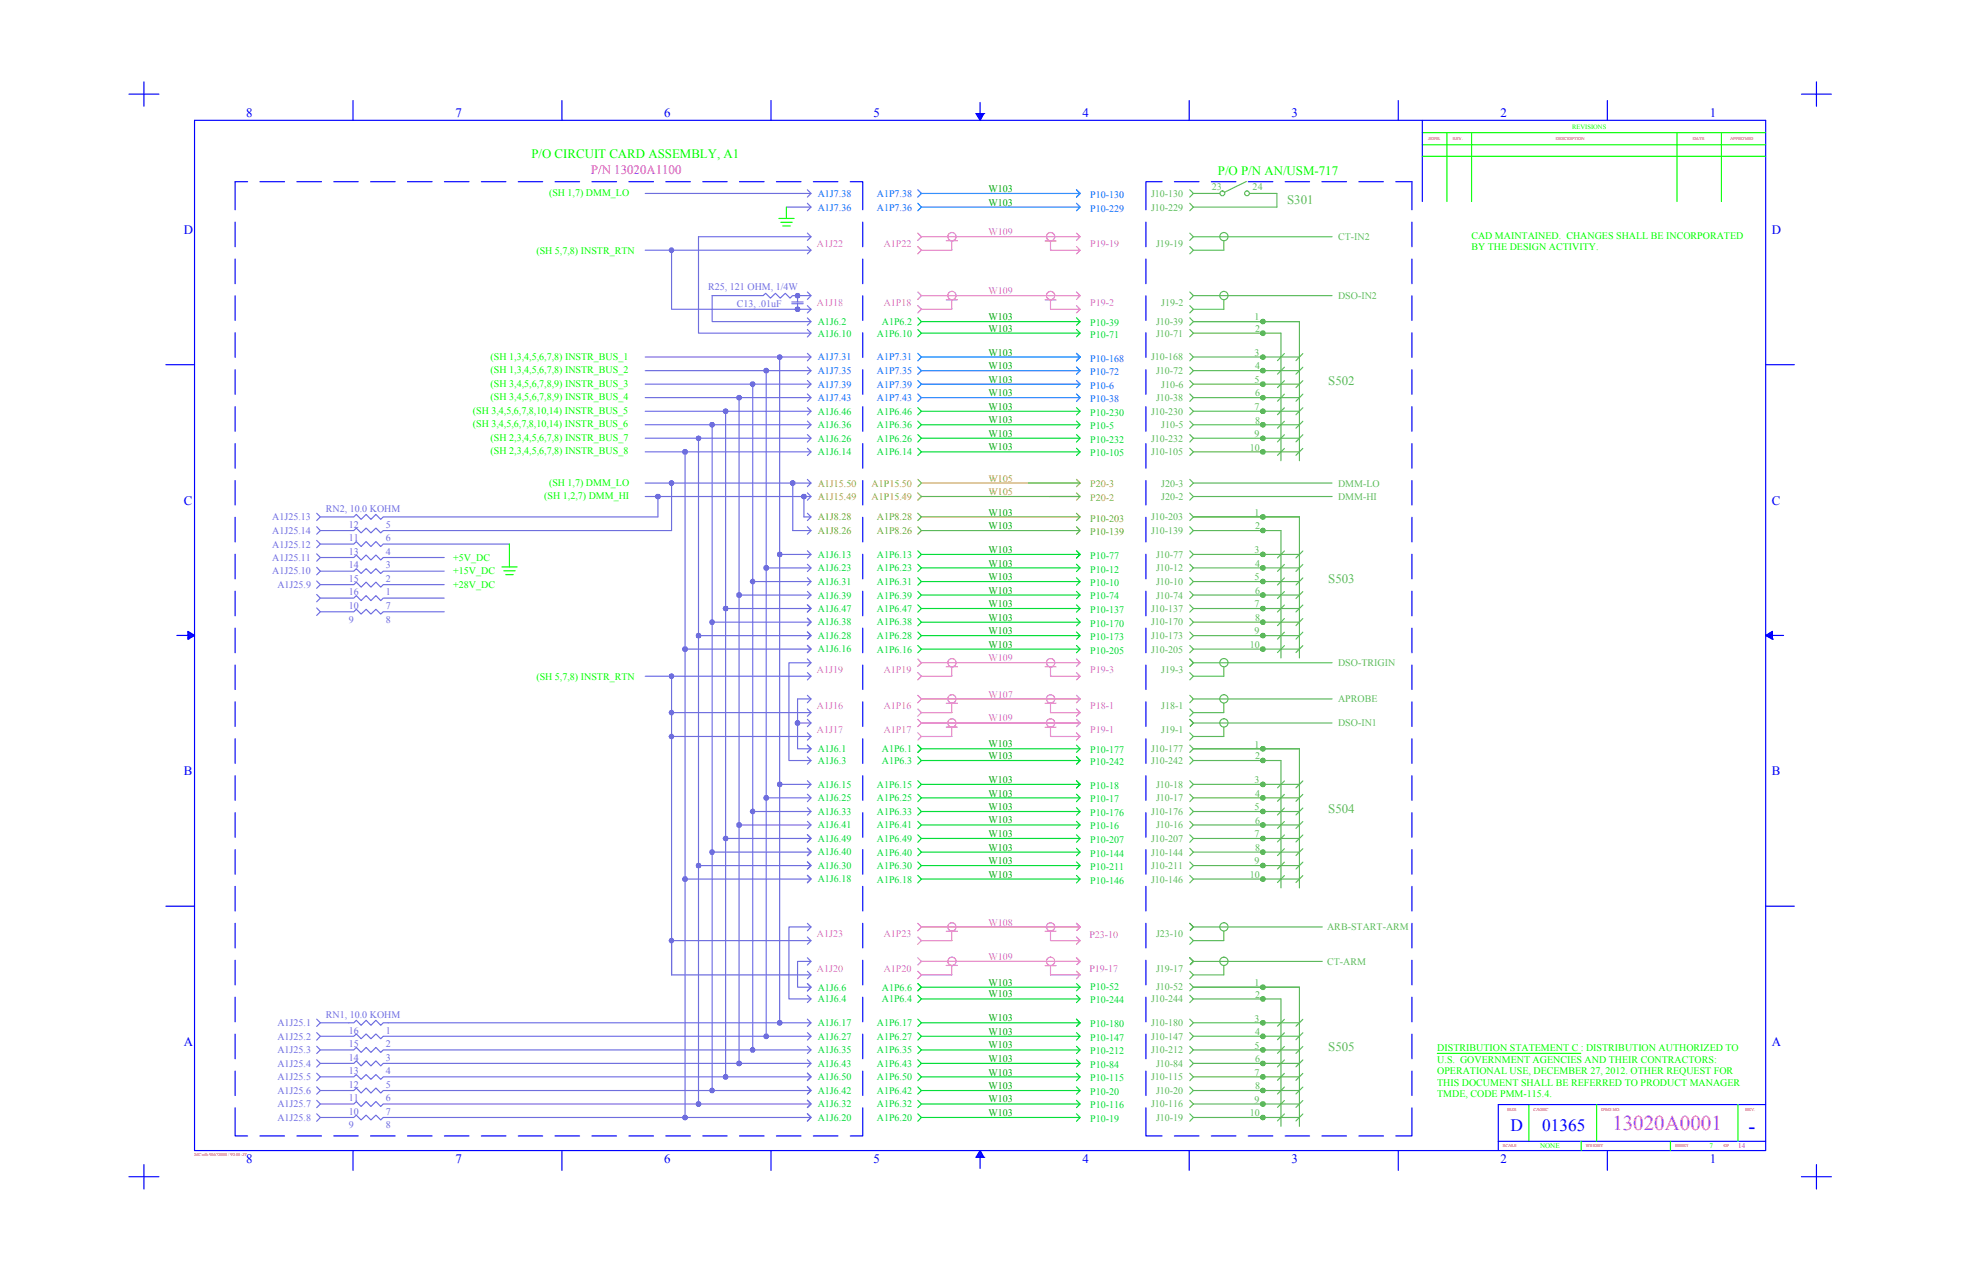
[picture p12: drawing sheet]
<svg xmlns="http://www.w3.org/2000/svg" width="432mm" height="279mm" viewBox="0 0 432 279" stroke-linecap="round" stroke-linejoin="round" font-family="sans-serif">
<defs><g id="words">
<text font-size="4.6" fill="#f0f" x="354.9" y="248.6">13020A0001</text>
<text font-size="4.6" fill="#00f" x="384.8" y="249.3">-</text>
<g font-size="3.8" fill="#00f">
<text x="332.5" y="248.9">D</text>
<text x="339.4" y="248.9">01365</text>
</g>
<g font-size="2.8" fill="#00f">
<text x="54.2" y="25.8">8</text>
<text x="100.2" y="25.8">7</text>
<text x="146.2" y="25.8">6</text>
<text x="192.2" y="25.8">5</text>
<text x="238.2" y="25.8">4</text>
<text x="284.2" y="25.8">3</text>
<text x="330.3" y="25.8">2</text>
<text x="376.3" y="25.8">1</text>
<text x="40.5" y="51.4">D</text>
<text x="389.9" y="51.4">D</text>
<text x="40.5" y="111">C</text>
<text x="389.9" y="111">C</text>
<text x="40.5" y="170.5">B</text>
<text x="389.9" y="170.5">B</text>
<text x="40.5" y="230.1">A</text>
<text x="389.9" y="230.1">A</text>
<text x="54.2" y="255.8">8</text>
<text x="100.2" y="255.8">7</text>
<text x="146.2" y="255.8">6</text>
<text x="192.2" y="255.8">5</text>
<text x="238.2" y="255.8">4</text>
<text x="284.2" y="255.8">3</text>
<text x="330.3" y="255.8">2</text>
<text x="376.3" y="255.8">1</text>
</g>
<g font-size="2.8" fill="#0f0">
<text x="116.9" y="34.9">P/O CIRCUIT CARD ASSEMBLY, A1</text>
<text x="268" y="38.5">P/O P/N AN/USM-717</text>
</g>
<text font-size="2.8" fill="#f0f" x="130.1" y="38.3">P/N 13020A1100</text>
<g font-size="2.8" fill="#5cb85c">
<text x="283.3" y="45">S301</text>
<text x="292.3" y="84.8">S502</text>
<text x="292.3" y="128.2">S503</text>
<text x="292.3" y="178.8">S504</text>
<text x="292.3" y="231.2">S505</text>
</g>
<g font-size="2.2" fill="#5cb85c">
<text x="266.7" y="41.8">23</text>
<text x="275.7" y="41.8">24</text>
<text x="253.3" y="46.3">J10-229</text>
<text x="253.3" y="43.3">J10-130</text>
<text x="294.5" y="52.8">CT-IN2</text>
<text x="254.4" y="54.3">J19-19</text>
<text x="294.5" y="65.8">DSO-IN2</text>
<text x="254.4" y="71.5">J10-39</text>
<text x="255.6" y="67.3">J19-2</text>
<text x="276.1" y="70.5">1</text>
<text x="254.4" y="74.1">J10-71</text>
<text x="276.2" y="73">2</text>
<text x="253.3" y="79.3">J10-168</text>
<text x="254.4" y="82.3">J10-72</text>
<text x="276.1" y="78.3">3</text>
<text x="276.2" y="81.3">4</text>
<text x="254.4" y="88.2">J10-38</text>
<text x="255.6" y="85.3">J10-6</text>
<text x="276.1" y="84.3">5</text>
<text x="276.2" y="87.2">6</text>
<text x="253.3" y="91.2">J10-230</text>
<text x="255.6" y="94.2">J10-5</text>
<text x="276.1" y="90.2">7</text>
<text x="276.2" y="93.2">8</text>
<text x="253.3" y="100.2">J10-105</text>
<text x="253.3" y="97.2">J10-232</text>
<text x="275.1" y="99.1">10</text>
<text x="276.1" y="96.2">9</text>
<text x="255.6" y="107">J20-3</text>
<text x="294.5" y="107">DMM-LO</text>
<text x="255.6" y="110">J20-2</text>
<text x="276.1" y="113.5">1</text>
<text x="294.5" y="110">DMM-HI</text>
<text x="253.3" y="117.4">J10-139</text>
<text x="253.3" y="114.5">J10-203</text>
<text x="276.2" y="116.4">2</text>
<text x="254.4" y="125.7">J10-12</text>
<text x="254.4" y="122.7">J10-77</text>
<text x="276.1" y="121.7">3</text>
<text x="276.2" y="124.7">4</text>
<text x="254.4" y="131.7">J10-74</text>
<text x="254.4" y="128.7">J10-10</text>
<text x="276.1" y="127.6">5</text>
<text x="276.2" y="130.6">6</text>
<text x="253.3" y="137.6">J10-170</text>
<text x="253.3" y="134.6">J10-137</text>
<text x="276.1" y="133.6">7</text>
<text x="276.2" y="136.6">8</text>
<text x="253.3" y="143.6">J10-205</text>
<text x="253.3" y="140.6">J10-173</text>
<text x="275.1" y="142.6">10</text>
<text x="276.1" y="139.5">9</text>
<text x="255.6" y="148.1">J19-3</text>
<text x="294.5" y="146.5">DSO-TRIGIN</text>
<text x="294.5" y="154.5">APROBE</text>
<text x="255.6" y="161.3">J19-1</text>
<text x="255.6" y="156">J18-1</text>
<text x="294.5" y="159.8">DSO-IN1</text>
<text x="253.3" y="165.5">J10-177</text>
<text x="276.1" y="164.5">1</text>
<text x="276.2" y="167">2</text>
<text x="253.3" y="168.1">J10-242</text>
<text x="254.4" y="173.3">J10-18</text>
<text x="276.1" y="172.3">3</text>
<text x="253.3" y="179.3">J10-176</text>
<text x="254.4" y="176.3">J10-17</text>
<text x="276.1" y="178.2">5</text>
<text x="276.2" y="175.3">4</text>
<text x="253.3" y="185.2">J10-207</text>
<text x="254.4" y="182.3">J10-16</text>
<text x="276.1" y="184.2">7</text>
<text x="276.2" y="181.2">6</text>
<text x="253.3" y="191.2">J10-211</text>
<text x="253.3" y="188.2">J10-144</text>
<text x="276.1" y="190.1">9</text>
<text x="276.2" y="187.2">8</text>
<text x="253.3" y="194.2">J10-146</text>
<text x="275.1" y="193.1">10</text>
<text x="254.4" y="206.2">J23-10</text>
<text x="292.1" y="204.7">ARB-START-ARM</text>
<text x="254.4" y="213.9">J19-17</text>
<text x="292.1" y="212.3">CT-ARM</text>
<text x="253.3" y="220.5">J10-244</text>
<text x="254.4" y="217.7">J10-52</text>
<text x="276.1" y="216.9">1</text>
<text x="276.2" y="219.5">2</text>
<text x="253.3" y="225.8">J10-180</text>
<text x="276.1" y="224.8">3</text>
<text x="276.2" y="227.7">4</text>
<text x="253.3" y="231.7">J10-212</text>
<text x="253.3" y="228.7">J10-147</text>
<text x="276.1" y="230.7">5</text>
<text x="276.2" y="233.7">6</text>
<text x="253.3" y="237.7">J10-115</text>
<text x="254.4" y="234.7">J10-84</text>
<text x="276.1" y="236.7">7</text>
<text x="276.2" y="239.6">8</text>
<text x="253.3" y="243.6">J10-116</text>
<text x="254.4" y="240.7">J10-20</text>
<text x="275.1" y="245.6">10</text>
<text x="276.1" y="242.6">9</text>
<text x="254.4" y="246.6">J10-19</text>
</g>
<g font-size="2.2" fill="#0f0">
<text x="120.8" y="43.1">(SH 1,7) DMM_LO</text>
<text x="323.8" y="52.5">CAD MAINTAINED. CHANGES SHALL BE INCORPORATED</text>
<text x="118" y="55.8">(SH 5,7,8) INSTR_RTN</text>
<text x="323.8" y="55">BY THE DESIGN ACTIVITY.</text>
<text x="108" y="82.1">(SH 1,3,4,5,6,7,8) INSTR_BUS_2</text>
<text x="108" y="79.1">(SH 1,3,4,5,6,7,8) INSTR_BUS_1</text>
<text x="108" y="88">(SH 3,4,5,6,7,8,9) INSTR_BUS_4</text>
<text x="108" y="85.1">(SH 3,4,5,6,7,8,9) INSTR_BUS_3</text>
<text x="104.1" y="94">(SH 3,4,5,6,7,8,10,14) INSTR_BUS_6</text>
<text x="104.1" y="91">(SH 3,4,5,6,7,8,10,14) INSTR_BUS_5</text>
<text x="108" y="99.9">(SH 2,3,4,5,6,7,8) INSTR_BUS_8</text>
<text x="108" y="97">(SH 2,3,4,5,6,7,8) INSTR_BUS_7</text>
<text x="120.8" y="106.8">(SH 1,7) DMM_LO</text>
<text x="119.8" y="109.8">(SH 1,2,7) DMM_HI</text>
<text x="99.8" y="123.4">+5V_DC</text>
<text x="99.8" y="126.4">+15V_DC</text>
<text x="99.8" y="129.4">+28V_DC</text>
<text x="118" y="149.5">(SH 5,7,8) INSTR_RTN</text>
<text x="316.3" y="231.3">DISTRIBUTION STATEMENT C : DISTRIBUTION AUTHORIZED TO</text>
<text x="316.3" y="233.8">U.S. GOVERNMENT AGENCIES AND THEIR CONTRACTORS:</text>
<text x="316.3" y="236.3">OPERATIONAL USE, DECEMBER 27, 2012. OTHER REQUEST FOR</text>
<text x="316.3" y="238.9">THIS DOCUMENT SHALL BE REFERRED TO PRODUCT MANAGER</text>
<text x="316.3" y="241.4">TMDE, CODE PMM-115.4.</text>
</g>
<g font-size="2.2" fill="#007fff">
<text x="180" y="43.3">A1J7.38</text>
<text x="180" y="46.3">A1J7.36</text>
<text x="193" y="43.3">A1P7.38</text>
<text x="193" y="46.3">A1P7.36</text>
<text x="239.9" y="43.6">P10-130</text>
<text x="239.9" y="46.5">P10-229</text>
<text x="180" y="79.3">A1J7.31</text>
<text x="180" y="82.3">A1J7.35</text>
<text x="193" y="79.3">A1P7.31</text>
<text x="193" y="82.3">A1P7.35</text>
<text x="239.9" y="79.6">P10-168</text>
<text x="239.9" y="82.5">P10-72</text>
<text x="180" y="85.3">A1J7.39</text>
<text x="180" y="88.2">A1J7.43</text>
<text x="193" y="85.3">A1P7.39</text>
<text x="193" y="88.2">A1P7.43</text>
<text x="239.9" y="88.5">P10-38</text>
<text x="239.9" y="85.5">P10-6</text>
</g>
<g font-size="2.2" fill="#00b800">
<text x="217.5" y="42.3">W103</text>
<text x="217.5" y="45.2">W103</text>
<text x="217.5" y="70.4">W103</text>
<text x="217.5" y="73">W103</text>
<text x="217.5" y="78.2">W103</text>
<text x="217.5" y="81.2">W103</text>
<text x="217.5" y="84.2">W103</text>
<text x="217.5" y="87.2">W103</text>
<text x="217.5" y="90.1">W103</text>
<text x="217.5" y="93.1">W103</text>
<text x="217.5" y="96.1">W103</text>
<text x="217.5" y="99.1">W103</text>
<text x="217.5" y="113.4">W103</text>
<text x="217.5" y="116.4">W103</text>
<text x="217.5" y="121.6">W103</text>
<text x="217.5" y="124.6">W103</text>
<text x="217.5" y="127.6">W103</text>
<text x="217.5" y="130.6">W103</text>
<text x="217.5" y="133.6">W103</text>
<text x="217.5" y="136.5">W103</text>
<text x="217.5" y="139.5">W103</text>
<text x="217.5" y="142.5">W103</text>
<text x="217.5" y="164.4">W103</text>
<text x="217.5" y="167">W103</text>
<text x="217.5" y="172.2">W103</text>
<text x="217.5" y="175.2">W103</text>
<text x="217.5" y="178.2">W103</text>
<text x="217.5" y="181.2">W103</text>
<text x="217.5" y="184.2">W103</text>
<text x="217.5" y="187.1">W103</text>
<text x="217.5" y="190.1">W103</text>
<text x="217.5" y="193.1">W103</text>
<text x="217.5" y="216.9">W103</text>
<text x="217.5" y="219.4">W103</text>
<text x="217.5" y="224.7">W103</text>
<text x="217.5" y="227.7">W103</text>
<text x="217.5" y="230.6">W103</text>
<text x="217.5" y="233.6">W103</text>
<text x="217.5" y="236.6">W103</text>
<text x="217.5" y="239.6">W103</text>
<text x="217.5" y="242.5">W103</text>
<text x="217.5" y="245.5">W103</text>
</g>
<g font-size="2.2" fill="#dd6ec1">
<text x="217.5" y="51.7">W109</text>
<text x="179.8" y="54.3">A1J22</text>
<text x="194.5" y="54.3">A1P22</text>
<text x="239.9" y="54.3">P19-19</text>
<text x="217.5" y="64.7">W109</text>
<text x="179.8" y="67.3">A1J18</text>
<text x="194.5" y="67.3">A1P18</text>
<text x="239.9" y="67.3">P19-2</text>
<text x="179.8" y="148.1">A1J19</text>
<text x="194.5" y="148.1">A1P19</text>
<text x="217.5" y="145.5">W109</text>
<text x="239.9" y="148.1">P19-3</text>
<text x="217.5" y="153.5">W107</text>
<text x="179.8" y="161.3">A1J17</text>
<text x="179.8" y="156">A1J16</text>
<text x="194.5" y="161.3">A1P17</text>
<text x="194.5" y="156">A1P16</text>
<text x="217.5" y="158.7">W109</text>
<text x="239.9" y="161.3">P19-1</text>
<text x="239.9" y="156">P18-1</text>
<text x="217.5" y="203.6">W108</text>
<text x="179.8" y="206.2">A1J23</text>
<text x="194.5" y="206.2">A1P23</text>
<text x="239.7" y="206.3">P23-10</text>
<text x="179.8" y="213.8">A1J20</text>
<text x="194.5" y="213.8">A1P20</text>
<text x="217.5" y="211.2">W109</text>
<text x="239.7" y="213.9">P19-17</text>
</g>
<g font-size="2.2" fill="#6e6edd">
<text x="155.9" y="63.9">R25, 121 OHM, 1/4W</text>
<text x="162.2" y="67.5">C13, .01uF</text>
<text x="71.7" y="112.6">RN2, 10.0 KOHM</text>
<text x="59.9" y="114.5">A1J25.13</text>
<text x="59.9" y="117.4">A1J25.14</text>
<text x="76.8" y="116.1">12</text>
<text x="76.8" y="119.1">11</text>
<text x="84.9" y="116.1">5</text>
<text x="84.9" y="119.1">6</text>
<text x="59.9" y="120.5">A1J25.12</text>
<text x="59.9" y="123.4">A1J25.11</text>
<text x="76.8" y="122.1">13</text>
<text x="76.8" y="125.1">14</text>
<text x="84.9" y="122.1">4</text>
<text x="84.9" y="125.1">3</text>
<text x="59.9" y="126.4">A1J25.10</text>
<text x="61.1" y="129.4">A1J25.9</text>
<text x="76.8" y="128">15</text>
<text x="76.8" y="131">16</text>
<text x="84.9" y="128">2</text>
<text x="84.9" y="131">1</text>
<text x="76.8" y="134">10</text>
<text x="76.8" y="137">9</text>
<text x="84.9" y="134">7</text>
<text x="84.9" y="137">8</text>
<text x="61.1" y="225.8">A1J25.1</text>
<text x="71.7" y="223.9">RN1, 10.0 KOHM</text>
<text x="76.8" y="227.4">16</text>
<text x="84.9" y="227.4">1</text>
<text x="61.1" y="228.7">A1J25.2</text>
<text x="61.1" y="231.7">A1J25.3</text>
<text x="76.8" y="230.4">15</text>
<text x="76.8" y="233.4">14</text>
<text x="84.9" y="230.4">2</text>
<text x="84.9" y="233.4">3</text>
<text x="61.1" y="234.7">A1J25.4</text>
<text x="61.1" y="237.7">A1J25.5</text>
<text x="76.8" y="236.4">13</text>
<text x="76.8" y="239.3">12</text>
<text x="84.9" y="236.4">4</text>
<text x="84.9" y="239.3">5</text>
<text x="61.1" y="240.7">A1J25.6</text>
<text x="61.1" y="243.6">A1J25.7</text>
<text x="76.8" y="242.3">11</text>
<text x="76.8" y="245.3">10</text>
<text x="84.9" y="242.3">6</text>
<text x="84.9" y="245.3">7</text>
<text x="61.1" y="246.6">A1J25.8</text>
<text x="76.8" y="248.3">9</text>
<text x="84.9" y="248.3">8</text>
</g>
<g font-size="2.2" fill="#00dd37">
<text x="180" y="71.5">A1J6.2</text>
<text x="194.1" y="71.5">A1P6.2</text>
<text x="239.9" y="71.7">P10-39</text>
<text x="180" y="74.1">A1J6.10</text>
<text x="193" y="74.1">A1P6.10</text>
<text x="239.9" y="74.3">P10-71</text>
<text x="180" y="91.2">A1J6.46</text>
<text x="180" y="94.2">A1J6.36</text>
<text x="193" y="91.2">A1P6.46</text>
<text x="193" y="94.2">A1P6.36</text>
<text x="239.9" y="91.5">P10-230</text>
<text x="239.9" y="94.4">P10-5</text>
<text x="180" y="97.2">A1J6.26</text>
<text x="180" y="100.2">A1J6.14</text>
<text x="193" y="97.2">A1P6.26</text>
<text x="193" y="100.2">A1P6.14</text>
<text x="239.9" y="97.4">P10-232</text>
<text x="239.9" y="100.4">P10-105</text>
<text x="180" y="122.7">A1J6.13</text>
<text x="180" y="125.7">A1J6.23</text>
<text x="193" y="122.7">A1P6.13</text>
<text x="193" y="125.7">A1P6.23</text>
<text x="239.9" y="126">P10-12</text>
<text x="239.9" y="123">P10-77</text>
<text x="180" y="128.7">A1J6.31</text>
<text x="180" y="131.7">A1J6.39</text>
<text x="193" y="128.7">A1P6.31</text>
<text x="193" y="131.7">A1P6.39</text>
<text x="239.9" y="131.9">P10-74</text>
<text x="239.9" y="128.9">P10-10</text>
<text x="180" y="134.6">A1J6.47</text>
<text x="180" y="137.6">A1J6.38</text>
<text x="193" y="134.6">A1P6.47</text>
<text x="193" y="137.6">A1P6.38</text>
<text x="239.9" y="137.9">P10-170</text>
<text x="239.9" y="134.9">P10-137</text>
<text x="180" y="140.6">A1J6.28</text>
<text x="180" y="143.5">A1J6.16</text>
<text x="193" y="140.6">A1P6.28</text>
<text x="193" y="143.6">A1P6.16</text>
<text x="239.9" y="143.8">P10-205</text>
<text x="239.9" y="140.8">P10-173</text>
<text x="180" y="165.5">A1J6.1</text>
<text x="194.1" y="165.5">A1P6.1</text>
<text x="239.9" y="165.7">P10-177</text>
<text x="180" y="173.3">A1J6.15</text>
<text x="180" y="168.1">A1J6.3</text>
<text x="193" y="173.3">A1P6.15</text>
<text x="194.1" y="168.1">A1P6.3</text>
<text x="239.9" y="173.5">P10-18</text>
<text x="239.9" y="168.3">P10-242</text>
<text x="180" y="176.3">A1J6.25</text>
<text x="180" y="179.3">A1J6.33</text>
<text x="193" y="176.3">A1P6.25</text>
<text x="193" y="179.3">A1P6.33</text>
<text x="239.9" y="179.5">P10-176</text>
<text x="239.9" y="176.5">P10-17</text>
<text x="180" y="185.2">A1J6.49</text>
<text x="180" y="182.3">A1J6.41</text>
<text x="193" y="182.3">A1P6.41</text>
<text x="193" y="185.2">A1P6.49</text>
<text x="239.9" y="185.5">P10-207</text>
<text x="239.9" y="182.5">P10-16</text>
<text x="180" y="188.1">A1J6.40</text>
<text x="180" y="191.1">A1J6.30</text>
<text x="193" y="188.2">A1P6.40</text>
<text x="193" y="191.2">A1P6.30</text>
<text x="239.9" y="188.4">P10-144</text>
<text x="239.9" y="191.4">P10-211</text>
<text x="180" y="194.1">A1J6.18</text>
<text x="193" y="194.2">A1P6.18</text>
<text x="239.9" y="194.4">P10-146</text>
<text x="180" y="217.9">A1J6.6</text>
<text x="180" y="220.5">A1J6.4</text>
<text x="194.1" y="217.9">A1P6.6</text>
<text x="194.1" y="220.5">A1P6.4</text>
<text x="239.9" y="220.7">P10-244</text>
<text x="239.9" y="217.9">P10-52</text>
<text x="180" y="225.8">A1J6.17</text>
<text x="193" y="225.8">A1P6.17</text>
<text x="239.9" y="226">P10-180</text>
<text x="180" y="228.7">A1J6.27</text>
<text x="180" y="231.7">A1J6.35</text>
<text x="193" y="228.7">A1P6.27</text>
<text x="193" y="231.7">A1P6.35</text>
<text x="239.9" y="232">P10-212</text>
<text x="239.9" y="229">P10-147</text>
<text x="180" y="237.6">A1J6.50</text>
<text x="180" y="234.7">A1J6.43</text>
<text x="193" y="234.7">A1P6.43</text>
<text x="193" y="237.7">A1P6.50</text>
<text x="239.9" y="234.9">P10-84</text>
<text x="239.9" y="237.9">P10-115</text>
<text x="180" y="240.6">A1J6.42</text>
<text x="180" y="243.6">A1J6.32</text>
<text x="193" y="240.7">A1P6.42</text>
<text x="193" y="243.6">A1P6.32</text>
<text x="239.9" y="240.9">P10-20</text>
<text x="239.9" y="243.9">P10-116</text>
<text x="180" y="246.6">A1J6.20</text>
<text x="193" y="246.6">A1P6.20</text>
<text x="239.9" y="246.9">P10-19</text>
</g>
<g font-size="2.2" fill="#b8b800">
<text x="180" y="107">A1J15.50</text>
<text x="191.8" y="107">A1P15.50</text>
<text x="239.9" y="107.2">P20-3</text>
<text x="180" y="110">A1J15.49</text>
<text x="191.8" y="110">A1P15.49</text>
<text x="239.9" y="110.3">P20-2</text>
</g>
<g font-size="2.2" fill="#b88a00">
<text x="217.5" y="105.9">W105</text>
<text x="217.5" y="108.9">W105</text>
</g>
<g font-size="2.2" fill="#8ab800">
<text x="180" y="114.5">A1J8.28</text>
<text x="180" y="117.4">A1J8.26</text>
<text x="193" y="114.5">A1P8.28</text>
<text x="193" y="117.4">A1P8.26</text>
<text x="239.9" y="117.7">P10-139</text>
<text x="239.9" y="114.7">P10-203</text>
</g>
<g font-size="1.6" fill="#0f0">
<text x="338.9" y="252.7">NONE</text>
<text x="376.2" y="252.7">7</text>
</g>
<text font-size="1.6" fill="#f0f" x="382.5" y="252.7">14</text>
<text font-size="1.4" fill="#0f0" x="346" y="28.3">REVISIONS</text>
<g font-size="1" fill="#f00">
<text x="314.3" y="30.8">ZONE</text>
<text x="319.8" y="30.8">REV.</text>
<text x="342.4" y="30.8">DESCRIPTION</text>
<text x="372.5" y="30.8">DATE</text>
<text x="380.8" y="30.8">APPROVED</text>
<text x="331.7" y="244.4">SIZE</text>
<text x="337.5" y="244.4">CAGEC</text>
<text x="352.4" y="244.4">DWG NO.</text>
<text x="384.1" y="244.4">REV.</text>
<text x="42.8" y="254.3">MC-alb 92672004 / 92-01-27</text>
<text x="330.8" y="252.4">SCALE</text>
<text x="349" y="252.4">WEIGHT</text>
<text x="368.7" y="252.4">SHEET</text>
<text x="379.4" y="252.4">OF</text>
</g>
</g></defs>
<!-- layer: Layout -->
<g fill="none" stroke="#00f" stroke-width=".25">
<path d="M31.7 18v5.4M399.8 18v5.4M28.4 20.7h6.6M42.8 26.5h345.8v226.6h-345.8zM77.7 22.1v4.4M123.7 22.1v4.4M169.7 22.1v4.4M214.8 25h1.7l-.8 1.5zM214.9 25l1 1M215.1 25l.9 .9M215.2 25.5l.6 .7M215.3 25l.8 .8"/>
<path d="M215.5 26.1l.2 .3M215.6 25l.6 .6M215.7 22.5v2.5M215.8 25l.5 .5M216 25l.3 .3M216.3 25l.1 .1M216.5 25h.1M261.7 22.1v4.4M307.7 22.1v4.4M313 26.5v17.8M353.8 22.1v4.4M396.5 20.7h6.6"/>
<path d="M36.5 80.2h6.3M388.6 80.2h6.3M38.9 139.8h2.5M41.4 138.9l1.4 .9-1.4 .8zM41.4 139.9l.4 .4M41.4 139.6l.6 .7M41.4 139.4l.7 .8M41.4 139.2l.9 .9M41.4 138.9l1 1.1M41.9 139.2l.7 .7M42.5 139.6l.3 .2M388.6 139.8l1.5-.9v1.7z"/>
<path d="M388.9 139.6l-.2 .2M389.5 139.2l-.7 .7M390.1 139.8h2.4M390.1 139.9l-.5 .4M390.1 139.6l-.7 .7M390.1 139.4l-.8 .8M390.1 139.2l-1 .9M390.1 138.9l-1.1 1.1M41.4 140.6h.1M41.4 140.3l.1 .2M41.4 140.1l.3 .3M390.1 140.6h.1"/>
<path d="M390.1 140.3l-.2 .2M390.1 140.1l-.3 .3M36.5 199.4h6.3M388.6 199.4h6.3M28.4 258.9h6.6M31.7 256.2v5.4M77.7 253.1v4.4M123.7 253.1v4.4M169.7 253.1v4.4M215.7 254.6v2.5M215.7 253.1l.8 1.5h-1.7zM215.7 253.2l-.2 .3"/>
<path d="M215.8 253.4l-.6 .7M215.9 253.5l-1 1.1M216 253.7l-.9 .9M216.1 253.8l-.8 .8M216.2 254l-.6 .6M216.3 254.1l-.5 .5M216.3 254.3l-.3 .3M216.4 254.4l-.1 .2M216.5 254.6h.1M261.7 253.1v4.4M307.7 253.1v4.4M329.7 251.1h58.9"/>
<path d="M353.8 253.1v4.4M388.6 243h-58.9v10.1M396.5 258.9h6.6M399.8 256.2v5.4"/>
</g>
<g fill="none" stroke="#0f0" stroke-width=".25">
<path d="M313 29.2h75.5M313 31.8h75.6M313 34.4h75.6M318.4 29.2v15.1M323.9 29.1v15.2M369.1 29.1v15.2M378.9 29.1v15.2M316.3 231.7h31.6M336.5 243v8M348 251.1v2M351.4 243v8.1M367.6 251.1v2"/>
<path d="M382.5 243v8.1"/>
</g>
<!-- layer: Viper Asset -->
<g fill="none" stroke="#5cb85c" stroke-width=".25">
<path d="M274.3 39.9l-4.8 2.4M261.8 44.7l.9 .9-.9 .8M261.8 41.8l.9 .8-.9 .8M261.8 54.2l.9 .8-.9 .9M261.8 51.3l.9 .8-.9 .8M262.7 42.6h5.7M262.7 52.1h30.5M269.3 53v2h-6.6M275 42.6h6v3h-18.3M261.8 69.9l.9 .9h23.3M261.8 72.5l.9 .8-.9 .8M261.8 77.7l.9 .8-.9 .9"/>
<path d="M261.8 67.2l.9 .8-.9 .8M261.8 64.2l.9 .8-.9 .9M262.7 78.5h23.3M262.7 73.3h19.2v28.1M262.7 65h30.5M269.3 66v2h-6.6M282.7 77.8l-1.6 1.5M286 70.8h-23.3l-.9 .8M286 70.8v30.6M286.7 77.8l-1.5 1.5M261.8 92.6l.9 .8-.9 .8M261.8 83.7l.9 .8-.9 .8"/>
<path d="M261.8 80.7l.9 .8-.9 .9M261.8 86.7l.9 .8-.9 .8M261.8 89.7l.9 .8M261.8 95.6l.9 .8M261.8 98.6l.9 .8M262.7 96.4h23.3M262.7 99.4h23.3M262.7 93.4h23.3M262.7 90.5h23.3M262.7 84.5h23.3M262.7 81.5h23.3M262.7 87.5h23.3"/>
<path d="M262.7 96.4l-.9 .9M262.7 99.4l-.9 .8M262.7 90.5l-.9 .8M282.7 98.7l-1.6 1.5M282.7 92.7l-1.6 1.5M282.7 95.6l-1.6 1.6M282.7 86.7l-1.6 1.6M282.7 80.8l-1.6 1.5M282.7 83.7l-1.6 1.6M282.7 89.7l-1.6 1.5M286.7 95.6l-1.5 1.6M286.7 92.7l-1.5 1.5"/>
<path d="M286.7 98.7l-1.5 1.5M286.7 89.7l-1.5 1.5M286.7 83.7l-1.5 1.6M286.7 80.8l-1.5 1.5M286.7 86.7l-1.5 1.6M261.8 112.9l.9 .8h23.3M261.8 115.9l.9 .8-.9 .8M261.8 105.5l.9 .8M261.8 108.4l.9 .8M262.7 116.7h19.2v28.1M286 113.7v31.1M286 113.7h-23.3l-.9 .8"/>
<path d="M293.2 106.3h-30.5l-.9 .8M293.2 109.2h-30.5l-.9 .8M261.8 136l.9 .9-.9 .8M261.8 127.1l.9 .8-.9 .8M261.8 124.1l.9 .8-.9 .8M261.8 121.2l.9 .8-.9 .8M261.8 130.1l.9 .8-.9 .8M261.8 133.1l.9 .8M261.8 139l.9 .8M262.7 139.8h23.3M262.7 136.9h23.3M262.7 133.9h23.3"/>
<path d="M262.7 127.9h23.3M262.7 122h23.3M262.7 124.9h23.3M262.7 130.9h23.3M262.7 139.8l-.9 .8M262.7 133.9l-.9 .8M282.7 136.1l-1.6 1.5M282.7 139.1l-1.6 1.5M282.7 130.1l-1.6 1.6M282.7 124.2l-1.6 1.5M282.7 127.1l-1.6 1.6M282.7 121.2l-1.6 1.5"/>
<path d="M282.7 133.1l-1.6 1.5M286.7 139.1l-1.5 1.5M286.7 136.1l-1.5 1.5M286.7 133.1l-1.5 1.5M286.7 127.1l-1.5 1.6M286.7 121.2l-1.5 1.5M286.7 124.2l-1.5 1.5M286.7 130.1l-1.5 1.6M261.8 145l.9 .8-.9 .8M261.8 148l.9 .8-.9 .8M261.8 158.3l.9 .8-.9 .8 .9-.8zM261.8 156l.9 .8-.9 .8"/>
<path d="M261.8 153l.9 .8-.9 .8M261.8 142l.9 .8M262.7 142.8h23.3M262.7 142.8l-.9 .8M262.7 145.8h30.5M262.7 159.1h30.5M262.7 153.8h30.5M269.3 146.7v2.1h-6.6M269.3 154.7v2.1h-6.6M269.3 159.9v2.1h-6.6M282.7 142l-1.6 1.6M286.7 142l-1.5 1.6"/>
<path d="M261.8 166.5l.9 .8-.9 .8M261.8 177.7l.9 .8-.9 .8M261.8 174.7l.9 .8-.9 .9M261.8 171.8l.9 .8-.9 .8M261.8 161.2l.9 .8-.9 .8M261.8 163.9l.9 .8M262.7 164.7h23.3v30.6M262.7 167.3h19.2v28M262.7 178.5h23.3M262.7 172.6h23.3M262.7 175.5h23.3M262.7 164.7l-.9 .8"/>
<path d="M282.7 174.8l-1.6 1.5M282.7 177.8l-1.6 1.5M282.7 171.8l-1.6 1.5M286.7 177.8l-1.5 1.5M286.7 171.8l-1.5 1.5M286.7 174.8l-1.5 1.5M261.8 186.6l.9 .9-.9 .8M261.8 180.7l.9 .8-.9 .8M261.8 183.7l.9 .8M261.8 189.6l.9 .8M261.8 192.6l.9 .8M262.7 190.4h23.3"/>
<path d="M262.7 193.4h23.3M262.7 187.5h23.3M262.7 184.5h23.3M262.7 181.5h23.3M262.7 190.4l-.9 .8M262.7 193.4l-.9 .8M262.7 184.5l-.9 .8M282.7 192.6l-1.6 1.6M282.7 186.7l-1.6 1.5M282.7 189.7l-1.6 1.5M282.7 180.7l-1.6 1.6M282.7 183.7l-1.6 1.5"/>
<path d="M286.7 189.7l-1.5 1.5M286.7 186.7l-1.5 1.5M286.7 192.6l-1.5 1.6M286.7 183.7l-1.5 1.5M286.7 180.7l-1.5 1.6M261.8 219l.9 .8-.9 .8M261.8 203.1l.9 .8-.9 .9 .9-.9zM261.8 206.1l.9 .8-.9 .8M261.8 210.7l.9 .8-.9 .8 .9-.8zM261.8 213.7l.9 .8-.9 .8M261.8 216.4l.9 .8M262.7 217.2h23.3v30.6"/>
<path d="M262.7 219.8h19.2v28M262.7 217.2l-.9 .8M262.7 203.9h28.3M262.7 211.5h28.3M269.3 204.9v2h-6.6M269.3 212.4v2.1h-6.6M261.8 239.1l.9 .8-.9 .8M261.8 230.2l.9 .8-.9 .8M261.8 227.2l.9 .8-.9 .8M261.8 224.2l.9 .8-.9 .8M261.8 233.1l.9 .8-.9 .9M261.8 236.1l.9 .8"/>
<path d="M262.7 239.9h23.3M262.7 236.9h23.3M262.7 231h23.3M262.7 225h23.3M262.7 228h23.3M262.7 233.9h23.3M262.7 236.9l-.9 .9M282.7 239.2l-1.6 1.5M282.7 233.2l-1.6 1.5M282.7 227.2l-1.6 1.5M282.7 230.2l-1.6 1.5M282.7 224.3l-1.6 1.5"/>
<path d="M282.7 236.1l-1.6 1.6M286.7 239.2l-1.5 1.5M286.7 236.1l-1.5 1.6M286.7 230.2l-1.5 1.5M286.7 224.3l-1.5 1.5M286.7 227.2l-1.5 1.5M286.7 233.2l-1.5 1.5M261.8 242.1l.9 .8M261.8 245l.9 .8M262.7 242.9h23.3M262.7 245.8h23.3M262.7 242.9l-.9 .8"/>
<path d="M262.7 245.8l-.9 .9M282.7 245.1l-1.6 1.5M282.7 242.1l-1.6 1.5M286.7 242.1l-1.5 1.5M286.7 245.1l-1.5 1.5"/>
<circle cx="269" cy="42.5" r=".53"/>
<circle cx="269.4" cy="52.1" r=".91"/>
<circle cx="274.4" cy="42.5" r=".53"/>
<circle cx="269.4" cy="65" r=".91"/>
<circle cx="269.4" cy="153.7" r=".91"/>
<circle cx="269.4" cy="145.8" r=".91"/>
<circle cx="269.4" cy="159" r=".91"/>
<circle cx="269.4" cy="211.5" r=".91"/>
<circle cx="269.4" cy="203.9" r=".91"/>
</g>
<g fill="#5cb85c" stroke="#5cb85c" stroke-width=".22">
<path d="M277.9 93.4h.5v-.2zM278.2 93l.2 .2-.5 .2zM277.9 93v.4l.3-.4z"/>
<path d="M277.7 93l.2 .4v-.4zM277.5 93.2l.2-.2 .2 .4zM277.5 93.2v.2h.4z"/>
<path d="M277.5 93.4v.3l.4-.3zM277.5 93.7l.4-.3-.2 .5zM277.9 93.4l-.2 .5 .2 .1z"/>
<path d="M277.9 93.4v.6l.3-.1zM277.9 93.4l.5 .3-.2 .2zM277.9 93.4l.5 .3v-.3z"/>
<path d="M277.9 96.4h.5v-.2zM278.2 96l.2 .2-.5 .2zM277.9 95.9v.5l.3-.4z"/>
<path d="M277.7 96l.2 .4v-.5zM277.5 96.2l.2-.2 .2 .4zM277.5 96.2v.2h.4z"/>
<path d="M277.5 96.4v.3l.4-.3zM277.5 96.7l.4-.3-.2 .4zM277.9 96.4l-.2 .4 .2 .1z"/>
<path d="M277.9 96.4v.5l.3-.1zM277.9 96.4l.5 .3-.2 .1zM277.9 96.4l.5 .3v-.3z"/>
<path d="M277.9 99.4h.5v-.2zM278.2 99l.2 .2-.5 .2zM277.9 98.9v.5l.3-.4z"/>
<path d="M277.7 99l.2 .4v-.5zM277.5 99.2l.2-.2 .2 .4zM277.5 99.2v.2h.4z"/>
<path d="M277.5 99.4v.3l.4-.3zM277.5 99.7l.4-.3-.2 .4zM277.9 99.4l-.2 .4 .2 .1z"/>
<path d="M277.9 99.4v.5l.3-.1zM277.9 99.4l.5 .3-.2 .1zM277.9 99.4l.5 .3v-.3z"/>
<path d="M277.9 73.3h.5v-.3zM278.2 72.9l.2 .1-.5 .3zM277.9 72.8v.5l.3-.4z"/>
<path d="M277.7 72.9l.2 .4v-.5zM277.5 73l.2-.1 .2 .4zM277.5 73v.3h.4z"/>
<path d="M277.5 73.3v.2l.4-.2zM277.5 73.5l.4-.2-.2 .4zM277.9 73.3l-.2 .4 .2 .1z"/>
<path d="M277.9 73.3v.5l.3-.1zM277.9 73.3l.5 .2-.2 .2zM277.9 73.3l.5 .2v-.2z"/>
<path d="M277.9 84.5h.5v-.2zM278.2 84.1l.2 .2-.5 .2zM277.9 84v.5l.3-.4z"/>
<path d="M277.7 84.1l.2 .4v-.5zM277.5 84.3l.2-.2 .2 .4zM277.5 84.3v.2h.4z"/>
<path d="M277.5 84.5v.3l.4-.3zM277.5 84.8l.4-.3-.2 .4zM277.9 84.5l-.2 .4 .2 .1z"/>
<path d="M277.9 84.5v.5l.3-.1zM277.9 84.5l.5 .3-.2 .1zM277.9 84.5l.5 .3v-.3z"/>
<path d="M277.9 81.5h.5v-.2zM278.2 81.1l.2 .2-.5 .2zM277.9 81v.5l.3-.4z"/>
<path d="M277.7 81.1l.2 .4v-.5zM277.5 81.3l.2-.2 .2 .4zM277.5 81.3v.2h.4z"/>
<path d="M277.5 81.5v.3l.4-.3zM277.5 81.8l.4-.3-.2 .5zM277.9 81.5l-.2 .5h.2z"/>
<path d="M277.9 81.5v.5h.3zM277.9 81.5l.5 .3-.2 .2zM277.9 81.5l.5 .3v-.3z"/>
<path d="M277.9 78.5h.5v-.2zM278.2 78.2l.2 .1-.5 .2zM277.9 78.1v.4l.3-.3z"/>
<path d="M277.7 78.2l.2 .3v-.4zM277.5 78.3l.2-.1 .2 .3zM277.5 78.3v.2h.4z"/>
<path d="M277.5 78.5v.3l.4-.3zM277.5 78.8l.4-.3-.2 .5zM277.9 78.5l-.2 .5 .2 .1z"/>
<path d="M277.9 78.5v.6l.3-.1zM277.9 78.5l.5 .3-.2 .2zM277.9 78.5l.5 .3v-.3z"/>
<path d="M277.9 90.5h.5v-.3zM278.2 90.1l.2 .1-.5 .3zM277.9 90v.5l.3-.4z"/>
<path d="M277.7 90.1l.2 .4v-.5zM277.5 90.2l.2-.1 .2 .4zM277.5 90.2v.3h.4z"/>
<path d="M277.5 90.5v.2l.4-.2zM277.5 90.7l.4-.2-.2 .4zM277.9 90.5l-.2 .4h.2z"/>
<path d="M277.9 90.5v.4h.3zM277.9 90.5l.5 .2-.2 .2zM277.9 90.5l.5 .2v-.2z"/>
<path d="M277.9 87.5h.5v-.2zM278.2 87.1l.2 .2-.5 .2zM277.9 87v.5l.3-.4z"/>
<path d="M277.7 87.1l.2 .4v-.5zM277.5 87.3l.2-.2 .2 .4zM277.5 87.3v.2h.4z"/>
<path d="M277.5 87.5v.2l.4-.2zM277.5 87.7l.4-.2-.2 .4zM277.9 87.5l-.2 .4 .2 .1z"/>
<path d="M277.9 87.5v.5l.3-.1zM277.9 87.5l.5 .2-.2 .2zM277.9 87.5l.5 .2v-.2z"/>
<path d="M277.9 70.8h.5v-.3zM278.2 70.3l.2 .2-.5 .3zM277.9 70.2v.6l.3-.5z"/>
<path d="M277.7 70.3l.2 .5v-.6zM277.5 70.5l.2-.2 .2 .5zM277.5 70.5v.3h.4z"/>
<path d="M277.5 70.8v.2l.4-.2zM277.5 71l.4-.2-.2 .4zM277.9 70.8l-.2 .4h.2z"/>
<path d="M277.9 70.8v.4h.3zM277.9 70.8l.5 .2-.2 .2zM277.9 70.8l.5 .2v-.2z"/>
<path d="M277.9 136.9h.5v-.3zM278.2 136.5l.2 .1-.5 .3zM277.9 136.4v.5l.3-.4z"/>
<path d="M277.7 136.5l.2 .4v-.5zM277.5 136.6l.2-.1 .2 .4zM277.5 136.6v.3h.4z"/>
<path d="M277.5 136.9v.2l.4-.2zM277.5 137.1l.4-.2-.2 .4zM277.9 136.9l-.2 .4h.2z"/>
<path d="M277.9 136.9v.4h.3zM277.9 136.9l.5 .2-.2 .2zM277.9 136.9l.5 .2v-.2z"/>
<path d="M277.9 139.8h.5v-.2zM278.2 139.4l.2 .2-.5 .2zM277.9 139.3v.5l.3-.4z"/>
<path d="M277.7 139.4l.2 .4v-.5zM277.5 139.6l.2-.2 .2 .4zM277.5 139.6v.2h.4z"/>
<path d="M277.5 139.8v.3l.4-.3zM277.5 140.1l.4-.3-.2 .5zM277.9 139.8l-.2 .5h.2z"/>
<path d="M277.9 139.8v.5h.3zM277.9 139.8l.5 .3-.2 .2zM277.9 139.8l.5 .3v-.3z"/>
<path d="M277.9 142.8h.5v-.2zM278.2 142.4l.2 .2-.5 .2zM277.9 142.3v.5l.3-.4z"/>
<path d="M277.7 142.4l.2 .4v-.5zM277.5 142.6l.2-.2 .2 .4zM277.5 142.6v.2h.4z"/>
<path d="M277.5 142.8v.3l.4-.3zM277.5 143.1l.4-.3-.2 .4zM277.9 142.8l-.2 .4 .2 .1z"/>
<path d="M277.9 142.8v.5l.3-.1zM277.9 142.8l.5 .3-.2 .1zM277.9 142.8l.5 .3v-.3z"/>
<path d="M277.9 116.7h.5v-.2zM278.2 116.3l.2 .2-.5 .2zM277.9 116.2v.5l.3-.4z"/>
<path d="M277.7 116.3l.2 .4v-.5zM277.5 116.5l.2-.2 .2 .4zM277.5 116.5v.2h.4z"/>
<path d="M277.5 116.7v.2l.4-.2zM277.5 116.9l.4-.2-.2 .5zM277.9 116.7l-.2 .5h.2z"/>
<path d="M277.9 116.7v.5h.3zM277.9 116.7l.5 .2-.2 .3zM277.9 116.7l.5 .2v-.2z"/>
<path d="M277.9 127.9h.5v-.2zM278.2 127.5l.2 .2-.5 .2zM277.9 127.4v.5l.3-.4z"/>
<path d="M277.7 127.5l.2 .4v-.5zM277.5 127.7l.2-.2 .2 .4zM277.5 127.7v.2h.4z"/>
<path d="M277.5 127.9v.3l.4-.3zM277.5 128.2l.4-.3-.2 .5zM277.9 127.9l-.2 .5h.2z"/>
<path d="M277.9 127.9v.5h.3zM277.9 127.9l.5 .3-.2 .2zM277.9 127.9l.5 .3v-.3z"/>
<path d="M277.9 124.9h.5v-.2zM278.2 124.5l.2 .2-.5 .2zM277.9 124.5v.4l.3-.4z"/>
<path d="M277.7 124.5l.2 .4v-.4zM277.5 124.7l.2-.2 .2 .4zM277.5 124.7v.2h.4z"/>
<path d="M277.5 124.9v.3l.4-.3zM277.5 125.2l.4-.3-.2 .5zM277.9 124.9l-.2 .5h.2z"/>
<path d="M277.9 124.9v.5h.3zM277.9 124.9l.5 .3-.2 .2zM277.9 124.9l.5 .3v-.3z"/>
<path d="M277.9 122h.5v-.3zM278.2 121.6l.2 .1-.5 .3zM277.9 121.5v.5l.3-.4z"/>
<path d="M277.7 121.6l.2 .4v-.5zM277.5 121.7l.2-.1 .2 .4zM277.5 121.7v.3h.4z"/>
<path d="M277.5 122v.2l.4-.2zM277.5 122.2l.4-.2-.2 .4zM277.9 122l-.2 .4h.2z"/>
<path d="M277.9 122v.4h.3zM277.9 122l.5 .2-.2 .2zM277.9 122l.5 .2v-.2z"/>
<path d="M277.9 133.9h.5v-.3zM278.2 133.4l.2 .2-.5 .3zM277.9 133.4v.5l.3-.5z"/>
<path d="M277.7 133.4l.2 .5v-.5zM277.5 133.6l.2-.2 .2 .5zM277.5 133.6v.3h.4z"/>
<path d="M277.5 133.9v.2l.4-.2zM277.5 134.1l.4-.2-.2 .4zM277.9 133.9l-.2 .4 .2 .1z"/>
<path d="M277.9 133.9v.5l.3-.1zM277.9 133.9l.5 .2-.2 .2zM277.9 133.9l.5 .2v-.2z"/>
<path d="M277.9 130.9h.5v-.2zM278.2 130.5l.2 .2-.5 .2zM277.9 130.4v.5l.3-.4z"/>
<path d="M277.7 130.5l.2 .4v-.5zM277.5 130.7l.2-.2 .2 .4zM277.5 130.7v.2h.4z"/>
<path d="M277.5 130.9v.3l.4-.3zM277.5 131.2l.4-.3-.2 .4zM277.9 130.9l-.2 .4 .2 .1z"/>
<path d="M277.9 130.9v.5l.3-.1zM277.9 130.9l.5 .3-.2 .1zM277.9 130.9l.5 .3v-.3z"/>
<path d="M277.9 113.7h.5v-.2zM278.2 113.3l.2 .2-.5 .2zM277.9 113.3v.4l.3-.4z"/>
<path d="M277.7 113.3l.2 .4v-.4zM277.5 113.5l.2-.2 .2 .4zM277.5 113.5v.2h.4z"/>
<path d="M277.5 113.7v.3l.4-.3zM277.5 114l.4-.3-.2 .4zM277.9 113.7l-.2 .4 .2 .1z"/>
<path d="M277.9 113.7v.5l.3-.1zM277.9 113.7l.5 .3-.2 .1zM277.9 113.7l.5 .3v-.3z"/>
<path d="M277.9 187.5h.5v-.3zM278.2 187l.2 .2-.5 .3zM277.9 187v.5l.3-.5z"/>
<path d="M277.7 187l.2 .5v-.5zM277.5 187.2l.2-.2 .2 .5zM277.5 187.2v.3h.4z"/>
<path d="M277.5 187.5v.2l.4-.2zM277.5 187.7l.4-.2-.2 .4zM277.9 187.5l-.2 .4h.2z"/>
<path d="M277.9 187.5v.4h.3zM277.9 187.5l.5 .2-.2 .2zM277.9 187.5l.5 .2v-.2z"/>
<path d="M277.9 190.4h.5v-.2zM278.2 190l.2 .2-.5 .2zM277.9 189.9v.5l.3-.4z"/>
<path d="M277.7 190l.2 .4v-.5zM277.5 190.2l.2-.2 .2 .4zM277.5 190.2v.2h.4z"/>
<path d="M277.5 190.4v.3l.4-.3zM277.5 190.7l.4-.3-.2 .5zM277.9 190.4l-.2 .5h.2z"/>
<path d="M277.9 190.4v.5h.3zM277.9 190.4l.5 .3-.2 .2zM277.9 190.4l.5 .3v-.3z"/>
<path d="M277.9 193.4h.5v-.2zM278.2 193l.2 .2-.5 .2zM277.9 192.9v.5l.3-.4z"/>
<path d="M277.7 193l.2 .4v-.5zM277.5 193.2l.2-.2 .2 .4zM277.5 193.2v.2h.4z"/>
<path d="M277.5 193.4v.2l.4-.2zM277.5 193.6l.4-.2-.2 .4zM277.9 193.4l-.2 .4 .2 .1z"/>
<path d="M277.9 193.4v.5l.3-.1zM277.9 193.4l.5 .2-.2 .2zM277.9 193.4l.5 .2v-.2z"/>
<path d="M277.9 178.5h.5v-.2zM278.2 178.1l.2 .2-.5 .2zM277.9 178v.5l.3-.4z"/>
<path d="M277.7 178.1l.2 .4v-.5zM277.5 178.3l.2-.2 .2 .4zM277.5 178.3v.2h.4z"/>
<path d="M277.5 178.5v.2l.4-.2zM277.5 178.7l.4-.2-.2 .5zM277.9 178.5l-.2 .5h.2z"/>
<path d="M277.9 178.5v.5h.3zM277.9 178.5l.5 .2-.2 .3zM277.9 178.5l.5 .2v-.2z"/>
<path d="M277.9 175.5h.5v-.2zM278.2 175.1l.2 .2-.5 .2zM277.9 175.1v.4l.3-.4z"/>
<path d="M277.7 175.1l.2 .4v-.4zM277.7 175.1l.2 .4-.4-.2zM277.5 175.3v.2h.4z"/>
<path d="M277.5 175.5v.3l.4-.3zM277.5 175.8l.4-.3-.2 .5zM277.9 175.5l-.2 .5h.2z"/>
<path d="M277.9 175.5v.5h.3zM277.9 175.5l.5 .3-.2 .2zM277.9 175.5l.5 .3v-.3z"/>
<path d="M277.9 172.6h.5v-.3zM278.2 172.1l.2 .2-.5 .3zM277.9 172.1v.5l.3-.5z"/>
<path d="M277.7 172.1l.2 .5v-.5zM277.5 172.3l.2-.2 .2 .5zM277.5 172.3v.3h.4z"/>
<path d="M277.5 172.6v.2l.4-.2zM277.5 172.8l.4-.2-.2 .4zM277.9 172.6l-.2 .4 .2 .1z"/>
<path d="M277.9 172.6v.5l.3-.1zM277.9 172.6l.5 .2-.2 .2zM277.9 172.6l.5 .2v-.2z"/>
<path d="M277.9 184.5h.5v-.3zM278.2 184l.2 .2-.5 .3zM277.9 184v.5l.3-.5z"/>
<path d="M277.7 184l.2 .5v-.5zM277.7 184l.2 .5-.4-.3zM277.5 184.2v.3h.4z"/>
<path d="M277.5 184.5v.2l.4-.2zM277.5 184.7l.4-.2-.2 .4zM277.9 184.5l-.2 .4 .2 .1z"/>
<path d="M277.9 184.5v.5l.3-.1zM277.9 184.5l.5 .2-.2 .2zM277.9 184.5l.5 .2v-.2z"/>
<path d="M277.9 181.5h.5v-.3zM278.2 181.1l.2 .1-.5 .3zM277.9 181v.5l.3-.4z"/>
<path d="M277.7 181.1l.2 .4v-.5zM277.5 181.2l.2-.1 .2 .4zM277.5 181.2v.3h.4z"/>
<path d="M277.5 181.5v.3l.4-.3zM277.5 181.8l.4-.3-.2 .4zM277.9 181.5l-.2 .4 .2 .1z"/>
<path d="M277.9 181.5v.5l.3-.1zM277.9 181.5l.5 .3-.2 .1zM277.9 181.5l.5 .3v-.3z"/>
<path d="M277.9 239.9h.5v-.2zM278.2 239.5l.2 .2-.5 .2zM277.9 239.4v.5l.3-.4z"/>
<path d="M277.7 239.5l.2 .4v-.5zM277.5 239.7l.2-.2 .2 .4zM277.5 239.7v.2h.4z"/>
<path d="M277.5 239.9v.2l.4-.2zM277.5 240.1l.4-.2-.2 .4zM277.9 239.9l-.2 .4 .2 .1z"/>
<path d="M277.9 239.9v.5l.3-.1zM277.9 239.9l.5 .2-.2 .2zM277.9 239.9l.5 .2v-.2z"/>
<path d="M277.9 242.9h.5v-.3zM278.2 242.5l.2 .1-.5 .3zM277.9 242.4v.5l.3-.4z"/>
<path d="M277.7 242.5l.2 .4v-.5zM277.5 242.6l.2-.1 .2 .4zM277.5 242.6v.3h.4z"/>
<path d="M277.5 242.9v.2l.4-.2zM277.5 243.1l.4-.2-.2 .4zM277.9 242.9l-.2 .4 .2 .1z"/>
<path d="M277.9 242.9v.5l.3-.1zM277.9 242.9l.5 .2-.2 .2zM277.9 242.9l.5 .2v-.2z"/>
<path d="M277.9 245.8h.5v-.2zM278.2 245.4l.2 .2-.5 .2zM277.9 245.4v.4l.3-.4z"/>
<path d="M277.7 245.4l.2 .4v-.4zM277.7 245.4l.2 .4-.4-.2zM277.5 245.6v.2h.4z"/>
<path d="M277.5 245.8v.3l.4-.3zM277.5 246.1l.4-.3-.2 .5zM277.9 245.8l-.2 .5 .2 .1z"/>
<path d="M277.9 245.8v.6l.3-.1zM277.9 245.8l.5 .3-.2 .2zM277.9 245.8l.5 .3v-.3z"/>
<path d="M277.9 231h.5v-.3zM278.2 230.6l.2 .1-.5 .3zM277.9 230.5v.5l.3-.4z"/>
<path d="M277.7 230.6l.2 .4v-.5zM277.5 230.7l.2-.1 .2 .4zM277.5 230.7v.3h.4z"/>
<path d="M277.5 231v.2l.4-.2zM277.5 231.2l.4-.2-.2 .4zM277.9 231l-.2 .4 .2 .1z"/>
<path d="M277.9 231v.5l.3-.1zM277.9 231l.5 .2-.2 .2zM277.9 231l.5 .2v-.2z"/>
<path d="M277.9 228h.5v-.2zM278.2 227.6l.2 .2-.5 .2zM277.9 227.5v.5l.3-.4z"/>
<path d="M277.7 227.6l.2 .4v-.5zM277.7 227.6l.2 .4-.4-.2zM277.5 227.8v.2h.4z"/>
<path d="M277.5 228v.2l.4-.2zM277.5 228.2l.4-.2-.2 .4zM277.9 228l-.2 .4 .2 .1z"/>
<path d="M277.9 228v.5l.3-.1zM277.9 228l.5 .2-.2 .2zM277.9 228l.5 .2v-.2z"/>
<path d="M277.9 225h.5v-.2zM278.2 224.6l.2 .2-.5 .2zM277.9 224.6v.4l.3-.4z"/>
<path d="M277.7 224.6l.2 .4v-.4zM277.5 224.8l.2-.2 .2 .4zM277.5 224.8v.2h.4z"/>
<path d="M277.5 225v.3l.4-.3zM277.5 225.3l.4-.3-.2 .4zM277.9 225l-.2 .4 .2 .1z"/>
<path d="M277.9 225v.5l.3-.1zM277.9 225l.5 .3-.2 .1zM277.9 225l.5 .3v-.3z"/>
<path d="M277.9 236.9h.5v-.2zM278.2 236.5l.2 .2-.5 .2zM277.9 236.4v.5l.3-.4z"/>
<path d="M277.7 236.5l.2 .4v-.5zM277.7 236.5l.2 .4-.4-.2zM277.5 236.7v.2h.4z"/>
<path d="M277.5 236.9v.3l.4-.3zM277.5 237.2l.4-.3-.2 .4zM277.9 236.9l-.2 .4 .2 .1z"/>
<path d="M277.9 236.9v.5l.3-.1zM277.9 236.9l.5 .3-.2 .1zM277.9 236.9l.5 .3v-.3z"/>
<path d="M277.9 233.9h.5v-.2zM278.2 233.5l.2 .2-.5 .2zM277.9 233.5v.4l.3-.4z"/>
<path d="M277.7 233.5l.2 .4v-.4zM277.5 233.7l.2-.2 .2 .4zM277.5 233.7v.2h.4z"/>
<path d="M277.5 233.9v.3l.4-.3zM277.5 234.2l.4-.3-.2 .5zM277.9 233.9l-.2 .5 .2 .1z"/>
<path d="M277.9 233.9v.6l.3-.1zM277.9 233.9l.5 .3-.2 .2zM277.9 233.9l.5 .3v-.3z"/>
<path d="M277.9 167.3h.5v-.2zM278.2 166.9l.2 .2-.5 .2zM277.9 166.8v.5l.3-.4z"/>
<path d="M277.7 166.9l.2 .4v-.5zM277.5 167.1l.2-.2 .2 .4zM277.5 167.1v.2h.4z"/>
<path d="M277.5 167.3v.2l.4-.2zM277.5 167.5l.4-.2-.2 .4zM277.9 167.3l-.2 .4 .2 .1z"/>
<path d="M277.9 167.3v.5l.3-.1zM277.9 167.3l.5 .2-.2 .2zM277.9 167.3l.5 .2v-.2z"/>
<path d="M277.9 164.7h.5v-.2zM278.2 164.3l.2 .2-.5 .2zM277.9 164.3v.4l.3-.4z"/>
<path d="M277.7 164.3l.2 .4v-.4zM277.5 164.5l.2-.2 .2 .4zM277.5 164.5v.2h.4z"/>
<path d="M277.5 164.7v.3l.4-.3zM277.5 165l.4-.3-.2 .5zM277.9 164.7l-.2 .5h.2z"/>
<path d="M277.9 164.7v.5h.3zM277.9 164.7l.5 .3-.2 .2zM277.9 164.7l.5 .3v-.3z"/>
<path d="M277.9 219.8h.5v-.3zM278.2 219.3l.2 .2-.5 .3zM277.9 219.3v.5l.3-.5z"/>
<path d="M277.7 219.3l.2 .5v-.5zM277.5 219.5l.2-.2 .2 .5zM277.5 219.5v.3h.4z"/>
<path d="M277.5 219.8v.2l.4-.2zM277.5 220l.4-.2-.2 .4zM277.9 219.8l-.2 .4h.2z"/>
<path d="M277.9 219.8v.4h.3zM277.9 219.8l.5 .2-.2 .2zM277.9 219.8l.5 .2v-.2z"/>
<path d="M277.9 217.2h.5v-.3zM278.2 216.8l.2 .1-.5 .3zM277.9 216.7v.5l.3-.4z"/>
<path d="M277.7 216.8l.2 .4v-.5zM277.5 216.9l.2-.1 .2 .4zM277.5 216.9v.3h.4z"/>
<path d="M277.5 217.2v.2l.4-.2zM277.5 217.4l.4-.2-.2 .4zM277.9 217.2l-.2 .4 .2 .1z"/>
<path d="M277.9 217.2v.5l.3-.1zM277.9 217.2l.5 .2-.2 .2zM277.9 217.2l.5 .2v-.2z"/>
</g>
<!-- layer: A1J6 -->
<g fill="none" stroke="#00dd37" stroke-width=".25">
<path d="M202 69.9l.8 .9-.8 .8M202 72.5l.8 .8-.8 .8M202.8 73.3h34.9l-.8 .8M202.8 70.8h34.9l-.8 .8M236.9 72.5l.8 .8M236.9 69.9l.8 .9M202 89.7l.8 .8-.8 .8M202 92.6l.8 .8-.8 .8M202 95.6l.8 .8-.8 .9M202 98.6l.8 .8-.8 .8M202.8 99.4h34.9M202.8 96.4h34.9"/>
<path d="M202.8 93.4h34.9M202.8 90.5h34.9M236.9 98.6l.8 .8-.8 .8M236.9 95.6l.8 .8-.8 .9M236.9 92.6l.8 .8-.8 .8M236.9 89.7l.8 .8-.8 .8M202 121.2l.8 .8-.8 .8M202 124.1l.8 .8-.8 .8M202 127.1l.8 .8-.8 .8M202 130.1l.8 .8-.8 .8M202 133.1l.8 .8-.8 .8M202 136l.8 .9-.8 .8"/>
<path d="M202 139l.8 .8-.8 .8M202.8 139.8h34.9l-.8 .8M202.8 136.9h34.9l-.8 .8M202.8 133.9h34.9l-.8 .8M202.8 130.9h34.9l-.8 .8M202.8 127.9h34.9l-.8 .8M202.8 124.9h34.9l-.8 .8M202.8 122h34.9l-.8-.8 .8 .8-.8 .8 .8-.8M236.9 139l.8 .8M236.9 136l.8 .9M236.9 133.1l.8 .8M236.9 130.1l.8 .8"/>
<path d="M236.9 127.1l.8 .8M236.9 124.1l.8 .8M202 142l.8 .8-.8 .8M202.8 142.8h34.9l-.8 .8M236.9 142l.8 .8M202 171.8l.8 .8-.8 .8M202 174.7l.8 .8-.8 .9M202 177.7l.8 .8-.8 .8M202 166.5l.8 .8-.8 .8M202.8 178.5h34.9l-.8 .8M202.8 175.5h34.9l-.8 .9M202.8 172.6h34.9l-.8-.8 .8 .8-.8 .8 .8-.8"/>
<path d="M202.8 164.7l-.8-.8 .8 .8-.8 .8 .8-.8h34.9M202.8 167.3h34.9M236.9 166.5l.8 .8-.8 .8M236.9 163.9l.8 .8-.8 .8M236.9 177.7l.8 .8M236.9 174.7l.8 .8M202 180.7l.8 .8-.8 .8M202 183.7l.8 .8-.8 .8M202 186.6l.8 .9-.8 .8M202 189.6l.8 .8-.8 .8M202 192.6l.8 .8-.8 .8M202.8 193.4h34.9l-.8 .8"/>
<path d="M202.8 190.4h34.9l-.8 .8M202.8 187.5h34.9l-.8 .8M202.8 184.5h34.9l-.8 .8M202.8 181.5h34.9l-.8 .8M236.9 192.6l.8 .8M236.9 189.6l.8 .8M236.9 186.6l.8 .9M236.9 183.7l.8 .8M236.9 180.7l.8 .8M202 219l.8 .8-.8 .8M202.8 217.2l-.8-.8 .8 .8-.8 .8 .8-.8h34.9M202.8 219.8h34.9"/>
<path d="M236.9 219l.8 .8-.8 .8M236.9 216.4l.8 .8M237.7 217.2l-.8 .8M202 224.2l.8 .8-.8 .8M202 227.2l.8 .8-.8 .8M202 230.2l.8 .8-.8 .8M202 233.1l.8 .8-.8 .9M202 236.1l.8 .8-.8 .9M202 239.1l.8 .8-.8 .8M202.8 239.9h34.9l-.8 .8M202.8 236.9h34.9l-.8 .9M202.8 233.9h34.9l-.8 .9"/>
<path d="M202.8 231h34.9l-.8 .8M202.8 228h34.9l-.8 .8M202.8 225h34.9l-.8-.8 .8 .8-.8 .8 .8-.8M236.9 239.1l.8 .8M236.9 236.1l.8 .8M236.9 233.1l.8 .8M236.9 230.2l.8 .8M236.9 227.2l.8 .8M202 242.1l.8 .8-.8 .8M202 245l.8 .8-.8 .9M202.8 245.8h34.9l-.8 .9M202.8 242.9h34.9l-.8 .8"/>
<path d="M236.9 245l.8 .8M236.9 242.1l.8 .8"/>
</g>
<!-- layer: PWB -->
<g fill="none" stroke="#6e6edd" stroke-width=".25">
<path d="M142 42.6h36.5M142 55h36.5M147.8 55v13h30.7M173.1 45.6h5.4M177.7 41.8l.8 .8-.8 .8M177.7 44.7l.8 .9-.8 .8M177.7 54.2l.8 .8-.8 .9M177.7 51.3l.8 .8-.8 .8M178.5 52.1h-24.8v21.2h24.8M142 78.5h36.5M171.6 78.5v146.5M174.3 66.8h2.5"/>
<path d="M174.3 66.4h2.5M175.5 65h-1.1l-.5 .6-1.1-1.1-1.1 1.1-1-1.1-1.1 1.1-1.1-1.1-.5 .5h-11.3v5.8h21.8M175.5 65h3M175.5 65v1.4M175.5 66.8v1.2M177.7 77.7l.8 .8-.8 .9M177.7 69.9l.8 .9-.8 .8M177.7 72.5l.8 .8-.8 .8M177.7 67.2l.8 .8-.8 .8M177.7 64.2l.8 .8-.8 .9M142 99.4h36.5M142 96.4h36.5"/>
<path d="M142 93.4h36.5M142 90.5h36.5M142 87.5h36.5M142 84.5h36.5M142 81.5h36.5M150.8 99.4v146.4M153.7 96.4v146.5M156.7 93.4v146.5M159.7 90.5v146.4M162.7 87.5v146.4M165.7 84.5v146.5M168.6 81.5v146.5"/>
<path d="M177.7 80.7l.8 .8-.8 .9M177.7 83.7l.8 .8-.8 .8M177.7 86.7l.8 .8-.8 .8M177.7 89.7l.8 .8-.8 .8M177.7 92.6l.8 .8-.8 .8M177.7 95.6l.8 .8-.8 .9M177.7 98.6l.8 .8-.8 .8M69.7 118.9l.8 .8h7.4l.5-.6 1.1 1.1 1.1-1.1 1 1.1 1.1-1.1 1.1 1.1 .5-.5h27.8M70.5 113.7l-.8 .8M70.5 116.7l-.8 .8M70.5 119.7l-.8 .8M142 106.3h36.5l-.8 .8"/>
<path d="M142 109.2h36.5M144.8 109.2v4.5h-60.5l-.5 .6-1.1-1.1-1.1 1.1-1-1.1-1.1 1.1-1.1-1.1-.5 .5h-7.4l-.8-.8M147.8 106.3v10.4h-63.5l-.5 .5-1.1-1-1.1 1-1-1-1.1 1-1.1-1-.5 .5h-7.4l-.8-.8M174.5 106.3v10.4h4M176.9 109.2v4.5h1.6l-.8 .8M177.7 108.4l.8 .8-.8 .8M177.7 115.9l.8 .8-.8 .8M177.7 105.5l.8 .8M177.7 112.9l.8 .8M69.7 121.8l.8 .9h7.4l.5-.6 1.1 1.1 1.1-1.1 1 1.1 1.1-1.1 1.1 1.1 .5-.5h13.5M69.7 124.8l.8 .9h7.4l.5-.6 1.1 1.1 1.1-1.1 1 1.1 1.1-1.1 1.1 1.1 .5-.5h13.5M69.7 127.8l.8 .8h7.4l.5-.5 1.1 1.1 1.1-1.1 1 1.1 1.1-1.1 1.1 1.1 .5-.6h13.5"/>
<path d="M69.7 130.8l.8 .8h7.4l.5-.6 1.1 1.1 1.1-1.1 1 1.1 1.1-1.1 1.1 1.1 .5-.5h13.5M69.7 133.7l.8 .9h7.4l.5-.6 1.1 1.1 1.1-1.1 1 1.1 1.1-1.1 1.1 1.1 .5-.5h13.5M70.5 122.7l-.8 .8M70.5 125.7l-.8 .8M70.5 128.6l-.8 .8M70.5 131.6l-.8 .8M70.5 134.6l-.8 .8M153.7 139.8h24.8M156.7 136.9h21.8M159.7 133.9h18.8M162.7 130.9h15.8M165.7 127.9h12.8"/>
<path d="M168.6 124.9h9.9M171.6 122h6.9M177.7 133l.8 .8-.8 .8M177.7 136l.8 .8-.8 .8 .8-.7zM177.7 139l.8 .8-.8 .8M177.7 121.2l.8 .8-.8 .8M177.7 124.1l.8 .8-.8 .8M177.7 127.1l.8 .8-.8 .8M177.7 130.1l.8 .8-.8 .8M177.7 133.1l.8 .8-.8 .8M142 148.8h36.5M147.8 148.8v65.7h30.7"/>
<path d="M147.8 156.8h30.7M150.8 142.8h27.7M175.5 159.1h3M177.7 142l.8 .8-.8 .8M177.7 148l.8 .8-.8 .8M177.7 145l.8 .8-.8 .8M177.7 158.3l.8 .8-.8 .8M177.7 156l.8 .8-.8 .8M177.7 153l.8 .8-.8 .8M178.5 145.8h-4.9v21.5h4.9M178.5 153.8h-3v10.9h3M147.8 162h30.7"/>
<path d="M165.7 178.5h12.8M168.6 175.5h9.9M171.6 172.6h6.9l-.8 .8M177.7 174.7l.8 .8-.8 .9M177.7 177.7l.8 .8-.8 .8M177.7 163.9l.8 .8-.8 .8M177.7 166.5l.8 .8-.8 .8M177.7 161.2l.8 .8-.8 .8M177.7 171.8l.8 .8M150.8 193.4h27.7M153.7 190.4h24.8M156.7 187.5h21.8"/>
<path d="M159.7 184.5h18.8M162.7 181.5h15.8M177.7 183.6l.8 .8-.8 .8M177.7 186.6l.8 .8-.8 .8M177.7 191.2l.8-.8-.8-.8 .8 .8-.8 .8M177.7 194.2l.8-.8-.8-.9 .8 .9-.8 .8M177.7 180.7l.8 .8-.8 .8M177.7 183.7l.8 .8-.8 .8M177.7 186.6l.8 .9-.8 .8M147.8 206.9h30.7M177.7 218l.8-.8-.8-.8 .8 .8-.8 .8M177.7 219l.8 .8-.8 .8"/>
<path d="M177.7 206.1l.8 .8-.8 .8M177.7 203.1l.8 .8-.8 .9M177.7 213.7l.8 .8-.8 .8M177.7 210.7l.8 .8-.8 .8M178.5 203.9h-4.9v15.9h4.9M178.5 211.5h-3v5.7h3M69.7 224.2l.8 .8h7.4l.5-.5 1.1 1.1 1.1-1.1 1 1.1 1.1-1.1 1.1 1.1 .5-.6h87.3M69.7 227.2l.8 .8h7.4l.5-.5 1.1 1 1.1-1 1 1 1.1-1 1.1 1 .5-.5h84.3M69.7 230.2l.8 .8h7.4l.5-.6 1.1 1.1 1.1-1.1 1 1.1 1.1-1.1 1.1 1.1 .5-.5h81.4M69.7 233.1l.8 .8h7.4l.5-.5 1.1 1.1 1.1-1.1 1 1.1 1.1-1.1 1.1 1.1 .5-.6h78.4M69.7 236.1l.8 .8h7.4l.5-.5 1.1 1.1 1.1-1.1 1 1.1 1.1-1.1 1.1 1.1 .5-.6h75.4M69.7 239.1l.8 .8h7.4l.5-.5 1.1 1.1 1.1-1.1 1 1.1 1.1-1.1 1.1 1.1 .5-.6h72.4"/>
<path d="M70.5 225l-.8 .8M70.5 228l-.8 .8M70.5 231l-.8 .8M70.5 233.9l-.8 .9M70.5 236.9l-.8 .9M70.5 239.9l-.8 .8M156.7 239.9h21.8M159.7 236.9h18.8M162.7 233.9h15.8M165.7 231h12.8M168.6 228h9.9M171.6 225h6.9l-.8 .8"/>
<path d="M177.7 236.1l.8 .8-.8 .8M177.7 239l.8 .9-.8 .8M177.7 227.2l.8 .8-.8 .8M177.7 230.2l.8 .8-.8 .8M177.7 233.1l.8 .8-.8 .9M177.7 236.1l.8 .8-.8 .9M177.7 239.1l.8 .8-.8 .8M177.7 224.2l.8 .8M69.7 242.1l.8 .8h7.4l.5-.6 1.1 1.1 1.1-1.1 1 1.1 1.1-1.1 1.1 1.1 .5-.5h69.4M69.7 245l.8 .8h7.4l.5-.5 1.1 1.1 1.1-1.1 1 1.1 1.1-1.1 1.1 1.1 .5-.6h66.5M70.5 242.9l-.8 .8M70.5 245.8l-.8 .9"/>
<path d="M150.8 245.8h27.7M153.7 242.9h24.8M177.7 242l.8 .8-.8 .8M177.7 245l.8 .8-.8 .8M177.7 242.1l.8 .8-.8 .8M177.7 245l.8 .8-.8 .9"/>
</g>
<!-- layer: A1J7 -->
<g fill="none" stroke="#007fff" stroke-width=".25">
<path d="M202 41.8l.8 .8-.8 .8M202 44.7l.8 .9-.8 .8M202.8 42.6h34.9M202.8 45.6h34.9M236.9 41.8l.8 .8-.8 .8M236.9 44.7l.8 .9-.8 .8M202 77.7l.8 .8-.8 .9M202.8 78.5h34.9l-.8-.8 .8 .8-.8 .9 .8-.9M202 80.7l.8 .8-.8 .9M202 83.7l.8 .8-.8 .8M202 86.7l.8 .8-.8 .8M202.8 87.5h34.9"/>
<path d="M202.8 84.5h34.9M202.8 81.5h34.9M236.9 86.7l.8 .8-.8 .8M236.9 83.7l.8 .8-.8 .8M236.9 80.7l.8 .8-.8 .9"/>
</g>
<!-- layer: Asset Outline -->
<g fill="none" stroke="#00f" stroke-width=".25">
<path d="M54.5 40h-2.8v6.2M57.2 40h5.4M65.3 40h5.5M73.5 40h5.3M81.5 40h5.5M89.7 40h5.4M97.8 40h5.4M105.9 40h5.5M114.1 40h5.3M122.1 40h5.5M130.3 40h5.4M138.4 40h5.4"/>
<path d="M146.5 40h5.4M154.7 40h5.3M162.7 40h5.5M170.9 40h5.4M179 40h5.4M187.1 40h2.8v6.2M255.7 40h-3.5v6.2M258.5 40h5.4M266.6 40h5.4M274.7 40h5.4M282.8 40h5.4M290.9 40h5.4"/>
<path d="M299.1 40h5.4M307.2 40h3.5v6.2M51.7 48.9v5.4M51.7 57v5.4M189.9 48.9v5.4M189.9 57v5.4M252.2 48.9v5.4M252.2 57v5.4M310.7 48.9v5.4M310.7 57v5.4M51.7 65.1v5.4M51.7 73.2v5.4"/>
<path d="M189.9 65.1v5.4M189.9 73.2v5.4M252.2 65.1v5.4M252.2 73.2v5.4M310.7 65.1v5.4M310.7 73.2v5.4M51.7 81.3v5.5M51.7 89.5v5.4M51.7 97.6v5.4M189.9 81.3v5.5M189.9 89.5v5.4M189.9 97.6v5.4"/>
<path d="M252.2 81.3v5.5M252.2 89.5v5.4M252.2 97.6v5.4M310.7 81.3v5.5M310.7 89.5v5.4M310.7 97.6v5.4M51.7 105.7v5.4M51.7 113.8v5.4M189.9 105.7v5.4M189.9 113.8v5.4M252.2 105.7v5.4M252.2 113.8v5.4"/>
<path d="M310.7 105.7v5.4M310.7 113.8v5.4M51.7 121.9v5.5M51.7 130.1v5.4M51.7 138.2v5.4M189.9 121.9v5.5M189.9 130.1v5.4M189.9 138.2v5.4M252.2 121.9v5.5M252.2 130.1v5.4M252.2 138.2v5.4M310.7 121.9v5.5"/>
<path d="M310.7 130.1v5.4M310.7 138.2v5.4M51.7 146.3v5.4M51.7 154.4v5.4M189.9 146.3v5.4M189.9 154.4v5.4M252.2 146.3v5.4M252.2 154.4v5.4M310.7 146.3v5.4M310.7 154.4v5.4M51.7 162.5v5.5M51.7 170.7v5.4"/>
<path d="M51.7 178.8v5.4M189.9 162.5v5.5M189.9 170.7v5.4M189.9 178.8v5.4M252.2 162.5v5.5M252.2 170.7v5.4M252.2 178.8v5.4M310.7 162.5v5.5M310.7 170.7v5.4M310.7 178.8v5.4M51.7 186.9v5.4M51.7 195v5.4"/>
<path d="M189.9 186.9v5.4M189.9 195v5.4M252.2 186.9v5.4M252.2 195v5.4M310.7 186.9v5.4M310.7 195v5.4M51.7 203.1v5.4M51.7 211.3v5.4M51.7 219.4v5.4M189.9 203.1v5.4M189.9 211.3v5.4M189.9 219.4v5.4"/>
<path d="M252.2 203.1v5.4M252.2 211.3v5.4M252.2 219.4v5.4M310.7 203.1v5.4M310.7 211.3v5.4M310.7 219.4v5.4M51.7 227.5v5.4M51.7 235.6v5.4M189.9 227.5v5.4M189.9 235.6v5.4M252.2 227.5v5.4M252.2 235.6v5.4"/>
<path d="M310.7 227.5v5.4M310.7 235.6v5.4M51.7 243.7v6.2h2.8M57.2 249.9h5.4M65.3 249.9h5.5M73.5 249.9h5.3M81.5 249.9h5.5M89.7 249.9h5.4M97.8 249.9h5.4M105.9 249.9h5.5M114.1 249.9h5.3M122.1 249.9h5.5"/>
<path d="M130.3 249.9h5.4M138.4 249.9h5.4M146.5 249.9h5.4M154.7 249.9h5.3M162.7 249.9h5.5M170.9 249.9h5.4M179 249.9h5.4M189.9 243.7v6.2h-2.8M252.2 243.7v6.2h3.5M258.5 249.9h5.4M266.6 249.9h5.4M274.7 249.9h5.4"/>
<path d="M282.8 249.9h5.4M290.9 249.9h5.4M299.1 249.9h5.4M310.7 243.7v6.2h-3.5"/>
</g>
<!-- layer: A1J8 -->
<path d="M202 112.9l.8 .8-.8 .8M202 115.9l.8 .8-.8 .8M202.8 116.7h34.9M202.8 113.7h34.9M236.9 115.9l.8 .8-.8 .8M236.9 112.9l.8 .8-.8 .8" fill="none" stroke="#8ab800" stroke-width=".25"/>
<!-- layer: A1J15 -->
<path d="M202 105.5l.8 .8-.8 .8M202 108.4l.8 .8-.8 .8M202.8 109.2h34.9l-.8 .8M226.4 106.3h11.3l-.8 .8M236.9 108.4l.8 .8h-6.6M236.9 105.5l.8 .8h-34.9" fill="none" stroke="#b8b800" stroke-width=".25"/>
<!-- layer: PWB -->
<g fill="#6e6edd" stroke="#6e6edd" stroke-width=".22">
<path d="M150.8 99.4h.4v-.2zM151 99l.2 .2-.4 .2zM150.8 98.9v.5l.2-.4z"/>
<path d="M150.5 99l.3 .4v-.5zM150.5 99l.3 .4-.5-.2zM150.3 99.2v.2h.5z"/>
<path d="M150.3 99.4v.3l.5-.3zM150.3 99.7l.5-.3-.3 .4zM150.8 99.4l-.3 .4 .3 .1z"/>
<path d="M150.8 99.4v.5l.2-.1zM150.8 99.4l.4 .3-.2 .1zM150.8 99.4l.4 .3v-.3z"/>
<path d="M153.7 96.4h.5l-.1-.2zM154 96l.1 .2-.4 .2zM153.7 95.9v.5l.3-.4z"/>
<path d="M153.5 96l.2 .4v-.5zM153.5 96l.2 .4-.4-.2zM153.3 96.2v.2h.4z"/>
<path d="M153.3 96.4v.3l.4-.3zM153.3 96.7l.4-.3-.2 .4zM153.7 96.4l-.2 .4 .2 .1z"/>
<path d="M153.7 96.4v.5l.3-.1zM153.7 96.4l.4 .3-.1 .1zM153.7 96.4l.4 .3 .1-.3z"/>
<path d="M156.7 93.4h.5l-.1-.2zM156.9 93l.2 .2-.4 .2zM156.7 93v.4l.2-.4z"/>
<path d="M156.5 93l.2 .4v-.4zM156.5 93l.2 .4-.4-.2zM156.3 93.2l-.1 .2h.5z"/>
<path d="M156.2 93.4l.1 .3 .4-.3zM156.3 93.7l.4-.3-.2 .5zM156.7 93.4l-.2 .5 .2 .1z"/>
<path d="M156.7 93.4v.6l.2-.1zM156.7 93.4l.4 .3-.2 .2zM156.7 93.4l.4 .3 .1-.3z"/>
<path d="M159.7 90.5h.5l-.1-.3zM159.9 90.1l.2 .1-.4 .3zM159.7 90v.5l.2-.4z"/>
<path d="M159.4 90.1l.3 .4v-.5zM159.3 90.2l.1-.1 .3 .4zM159.3 90.2l-.1 .3h.5z"/>
<path d="M159.2 90.5l.1 .2 .4-.2zM159.3 90.7l.4-.2-.3 .4zM159.7 90.5l-.3 .4h.3z"/>
<path d="M159.7 90.5v.4h.2zM159.7 90.5l.4 .2-.2 .2zM159.7 90.5l.4 .2 .1-.2z"/>
<path d="M162.7 87.5h.5l-.1-.2zM162.9 87.1l.2 .2-.4 .2zM162.7 87v.5l.2-.4z"/>
<path d="M162.4 87.1l.3 .4v-.5zM162.4 87.1l.3 .4-.5-.2zM162.2 87.3v.2h.5z"/>
<path d="M162.2 87.5v.2l.5-.2zM162.2 87.7l.5-.2-.3 .4zM162.7 87.5l-.3 .4 .3 .1z"/>
<path d="M162.7 87.5v.5l.2-.1zM162.7 87.5l.4 .2-.2 .2zM162.7 87.5l.4 .2 .1-.2z"/>
<path d="M165.7 84.5h.4l-.1-.2zM165.9 84.1l.1 .2-.3 .2zM165.7 84v.5l.2-.4z"/>
<path d="M165.4 84.1l.3 .4v-.5zM165.4 84.1l.3 .4-.5-.2zM165.2 84.3v.2h.5z"/>
<path d="M165.2 84.5v.3l.5-.3zM165.2 84.8l.5-.3-.3 .4zM165.7 84.5l-.3 .4 .3 .1z"/>
<path d="M165.7 84.5v.5l.2-.1zM165.7 84.5l.3 .3-.1 .1zM165.7 84.5l.3 .3 .1-.3z"/>
<path d="M168.6 81.5h.5v-.2zM168.9 81.1l.2 .2-.5 .2zM168.6 81v.5l.3-.4z"/>
<path d="M168.4 81.1l.2 .4v-.5zM168.4 81.1l.2 .4-.4-.2zM168.2 81.3l-.1 .2h.5z"/>
<path d="M168.1 81.5l.1 .3 .4-.3zM168.2 81.8l.4-.3-.2 .5zM168.6 81.5l-.2 .5h.2z"/>
<path d="M168.6 81.5v.5h.3zM168.6 81.5l.5 .3-.2 .2zM168.6 81.5l.5 .3v-.3z"/>
<path d="M171.6 78.5h.5l-.1-.2zM171.8 78.2l.2 .1-.4 .2zM171.6 78.1v.4l.2-.3z"/>
<path d="M171.3 78.2l.3 .3v-.4zM171.3 78.2l.3 .3-.4-.2zM171.2 78.3l-.1 .2h.5z"/>
<path d="M171.1 78.5l.1 .3 .4-.3zM171.2 78.8l.4-.3-.3 .5zM171.6 78.5l-.3 .5 .3 .1z"/>
<path d="M171.6 78.5v.6l.2-.1zM171.6 78.5l.4 .3-.2 .2zM171.6 78.5l.4 .3 .1-.3z"/>
<path d="M150.8 142.8h.4v-.2zM151 142.4l.2 .2-.4 .2zM150.8 142.3v.5l.2-.4z"/>
<path d="M150.5 142.4l.3 .4v-.5zM150.5 142.4l.3 .4-.5-.2zM150.3 142.6v.2h.5z"/>
<path d="M150.3 142.8v.3l.5-.3zM150.3 143.1l.5-.3-.3 .4zM150.8 142.8l-.3 .4 .3 .1z"/>
<path d="M150.8 142.8v.5l.2-.1zM150.8 142.8l.4 .3-.2 .1zM150.8 142.8l.4 .3v-.3z"/>
<path d="M153.7 139.8h.5l-.1-.2zM154 139.4l.1 .2-.4 .2zM153.7 139.3v.5l.3-.4z"/>
<path d="M153.5 139.4l.2 .4v-.5zM153.3 139.6l.2-.2 .2 .4zM153.3 139.6v.2h.4z"/>
<path d="M153.3 139.8v.3l.4-.3zM153.3 140.1l.4-.3-.2 .5zM153.7 139.8l-.2 .5h.2z"/>
<path d="M153.7 139.8v.5h.3zM153.7 139.8l.4 .3-.1 .2zM153.7 139.8l.4 .3 .1-.3z"/>
<path d="M156.7 136.9h.5l-.1-.3zM156.9 136.5l.2 .1-.4 .3zM156.7 136.4v.5l.2-.4z"/>
<path d="M156.5 136.5l.2 .4v-.5zM156.5 136.5l.2 .4-.4-.3zM156.3 136.6l-.1 .3h.5z"/>
<path d="M156.2 136.9l.1 .2 .4-.2zM156.3 137.1l.4-.2-.2 .4zM156.7 136.9l-.2 .4h.2z"/>
<path d="M156.7 136.9v.4h.2zM156.7 136.9l.4 .2-.2 .2zM156.7 136.9l.4 .2 .1-.2z"/>
<path d="M159.7 133.9h.5l-.1-.3zM159.9 133.4l.2 .2-.4 .3zM159.7 133.4v.5l.2-.5z"/>
<path d="M159.4 133.4l.3 .5v-.5zM159.3 133.6l.1-.2 .3 .5zM159.3 133.6l-.1 .3h.5z"/>
<path d="M159.2 133.9l.1 .2 .4-.2zM159.3 134.1l.4-.2-.3 .4zM159.7 133.9l-.3 .4 .3 .1z"/>
<path d="M159.7 133.9v.5l.2-.1zM159.7 133.9l.4 .2-.2 .2zM159.7 133.9l.4 .2 .1-.2z"/>
<path d="M162.7 130.9h.5l-.1-.2zM162.9 130.5l.2 .2-.4 .2zM162.7 130.4v.5l.2-.4z"/>
<path d="M162.4 130.5l.3 .4v-.5zM162.4 130.5l.3 .4-.5-.2zM162.2 130.7v.2h.5z"/>
<path d="M162.2 130.9v.3l.5-.3zM162.2 131.2l.5-.3-.3 .4zM162.7 130.9l-.3 .4 .3 .1z"/>
<path d="M162.7 130.9v.5l.2-.1zM162.7 130.9l.4 .3-.2 .1zM162.7 130.9l.4 .3 .1-.3z"/>
<path d="M165.7 127.9h.4l-.1-.2zM165.9 127.5l.1 .2-.3 .2zM165.7 127.4v.5l.2-.4z"/>
<path d="M165.4 127.5l.3 .4v-.5zM165.4 127.5l.3 .4-.5-.2zM165.2 127.7v.2h.5z"/>
<path d="M165.2 127.9v.3l.5-.3zM165.2 128.2l.5-.3-.3 .5zM165.7 127.9l-.3 .5h.3z"/>
<path d="M165.7 127.9v.5h.2zM165.7 127.9l.3 .3-.1 .2zM165.7 127.9l.3 .3 .1-.3z"/>
<path d="M168.6 124.9h.5v-.2zM168.9 124.5l.2 .2-.5 .2zM168.6 124.5v.4l.3-.4z"/>
<path d="M168.4 124.5l.2 .4v-.4zM168.4 124.5l.2 .4-.4-.2zM168.2 124.7l-.1 .2h.5z"/>
<path d="M168.1 124.9l.1 .3 .4-.3zM168.2 125.2l.4-.3-.2 .5zM168.6 124.9l-.2 .5h.2z"/>
<path d="M168.6 124.9v.5h.3zM168.6 124.9l.5 .3-.2 .2zM168.6 124.9l.5 .3v-.3z"/>
<path d="M171.6 122h.5l-.1-.3zM171.8 121.6l.2 .1-.4 .3zM171.6 121.5v.5l.2-.4z"/>
<path d="M171.3 121.6l.3 .4v-.5zM171.3 121.6l.3 .4-.4-.3zM171.2 121.7l-.1 .3h.5z"/>
<path d="M171.1 122l.1 .2 .4-.2zM171.2 122.2l.4-.2-.3 .4zM171.6 122l-.3 .4h.3z"/>
<path d="M171.6 122v.4h.2zM171.6 122l.4 .2-.2 .2zM171.6 122l.4 .2 .1-.2z"/>
<path d="M150.8 193.4h.4v-.2zM151 193l.2 .2-.4 .2zM150.8 192.9v.5l.2-.4z"/>
<path d="M150.5 193l.3 .4v-.5zM150.5 193l.3 .4-.5-.2zM150.3 193.2v.2h.5z"/>
<path d="M150.3 193.4v.2l.5-.2zM150.3 193.6l.5-.2-.3 .4zM150.8 193.4l-.3 .4 .3 .1z"/>
<path d="M150.8 193.4v.5l.2-.1zM150.8 193.4l.4 .2-.2 .2zM150.8 193.4l.4 .2v-.2z"/>
<path d="M153.7 190.4h.5l-.1-.2zM154 190l.1 .2-.4 .2zM153.7 189.9v.5l.3-.4z"/>
<path d="M153.5 190l.2 .4v-.5zM153.5 190l.2 .4-.4-.2zM153.3 190.2v.2h.4z"/>
<path d="M153.3 190.4v.3l.4-.3zM153.3 190.7l.4-.3-.2 .5zM153.7 190.4l-.2 .5h.2z"/>
<path d="M153.7 190.4v.5h.3zM153.7 190.4l.4 .3-.1 .2zM153.7 190.4l.4 .3 .1-.3z"/>
<path d="M156.7 187.5h.5l-.1-.3zM156.9 187l.2 .2-.4 .3zM156.7 187v.5l.2-.5z"/>
<path d="M156.5 187l.2 .5v-.5zM156.3 187.2l.2-.2 .2 .5zM156.3 187.2l-.1 .3h.5z"/>
<path d="M156.2 187.5l.1 .2 .4-.2zM156.3 187.7l.4-.2-.2 .4zM156.7 187.5l-.2 .4h.2z"/>
<path d="M156.7 187.5v.4h.2zM156.7 187.5l.4 .2-.2 .2zM156.7 187.5l.4 .2 .1-.2z"/>
<path d="M159.7 184.5h.5l-.1-.3zM159.9 184l.2 .2-.4 .3zM159.7 184v.5l.2-.5z"/>
<path d="M159.4 184l.3 .5v-.5zM159.4 184l.3 .5-.4-.3zM159.3 184.2l-.1 .3h.5z"/>
<path d="M159.2 184.5l.1 .2 .4-.2zM159.3 184.7l.4-.2-.3 .4zM159.7 184.5l-.3 .4 .3 .1z"/>
<path d="M159.7 184.5v.5l.2-.1zM159.7 184.5l.4 .2-.2 .2zM159.7 184.5l.4 .2 .1-.2z"/>
<path d="M162.7 181.5h.5l-.1-.3zM162.9 181.1l.2 .1-.4 .3zM162.7 181v.5l.2-.4z"/>
<path d="M162.4 181.1l.3 .4v-.5zM162.4 181.1l.3 .4-.5-.3zM162.2 181.2v.3h.5z"/>
<path d="M162.2 181.5v.3l.5-.3zM162.2 181.8l.5-.3-.3 .4zM162.7 181.5l-.3 .4 .3 .1z"/>
<path d="M162.7 181.5v.5l.2-.1zM162.7 181.5l.4 .3-.2 .1zM162.7 181.5l.4 .3 .1-.3z"/>
<path d="M165.7 178.5h.4l-.1-.2zM165.9 178.1l.1 .2-.3 .2zM165.7 178v.5l.2-.4z"/>
<path d="M165.4 178.1l.3 .4v-.5zM165.4 178.1l.3 .4-.5-.2zM165.2 178.3v.2h.5z"/>
<path d="M165.2 178.5v.2l.5-.2zM165.2 178.7l.5-.2-.3 .5zM165.7 178.5l-.3 .5h.3z"/>
<path d="M165.7 178.5v.5h.2zM165.7 178.5l.3 .2-.1 .3zM165.7 178.5l.3 .2 .1-.2z"/>
<path d="M168.6 175.5h.5v-.2zM168.9 175.1l.2 .2-.5 .2zM168.6 175.1v.4l.3-.4z"/>
<path d="M168.4 175.1l.2 .4v-.4zM168.4 175.1l.2 .4-.4-.2zM168.2 175.3l-.1 .2h.5z"/>
<path d="M168.1 175.5l.1 .3 .4-.3zM168.2 175.8l.4-.3-.2 .5zM168.6 175.5l-.2 .5h.2z"/>
<path d="M168.6 175.5v.5h.3zM168.6 175.5l.5 .3-.2 .2zM168.6 175.5l.5 .3v-.3z"/>
<path d="M171.6 172.6h.5l-.1-.3zM171.8 172.1l.2 .2-.4 .3zM171.6 172.1v.5l.2-.5z"/>
<path d="M171.3 172.1l.3 .5v-.5zM171.3 172.1l.3 .5-.4-.3zM171.2 172.3l-.1 .3h.5z"/>
<path d="M171.1 172.6l.1 .2 .4-.2zM171.2 172.8l.4-.2-.3 .4zM171.6 172.6l-.3 .4 .3 .1z"/>
<path d="M171.6 172.6v.5l.2-.1zM171.6 172.6l.4 .2-.2 .2zM171.6 172.6l.4 .2 .1-.2z"/>
<path d="M174.5 106.3h.4v-.3zM174.7 105.8l.2 .2-.4 .3zM174.5 105.8v.5l.2-.5z"/>
<path d="M174.2 105.8l.3 .5v-.5zM174.2 105.8l.3 .5-.5-.3zM174 106v.3h.5z"/>
<path d="M174 106.3v.2l.5-.2zM174 106.5l.5-.2-.3 .4zM174.5 106.3l-.3 .4h.3z"/>
<path d="M174.5 106.3v.4h.2zM174.5 106.3l.4 .2-.2 .2zM174.5 106.3l.4 .2v-.2z"/>
<path d="M176.9 109.2h.5l-.1-.2zM177.2 108.8l.1 .2-.4 .2zM176.9 108.8v.4l.3-.4z"/>
<path d="M176.7 108.8l.2 .4v-.4zM176.7 108.8l.2 .4-.4-.2zM176.5 109l-.1 .2h.5z"/>
<path d="M176.4 109.2l.1 .3 .4-.3zM176.5 109.5l.4-.3-.2 .5zM176.9 109.2l-.2 .5h.2z"/>
<path d="M176.9 109.2v.5h.3zM176.9 109.2l.4 .3-.1 .2zM176.9 109.2l.4 .3 .1-.3z"/>
<path d="M147.8 162h.5l-.1-.2zM148 161.6l.2 .2-.4 .2zM147.8 161.6v.4l.2-.4z"/>
<path d="M147.5 161.6l.3 .4v-.4zM147.5 161.6l.3 .4-.4-.2zM147.4 161.8l-.1 .2h.5z"/>
<path d="M147.3 162l.1 .3 .4-.3zM147.4 162.3l.4-.3-.3 .4zM147.8 162l-.3 .4 .3 .1z"/>
<path d="M147.8 162v.5l.2-.1zM147.8 162l.4 .3-.2 .1zM147.8 162l.4 .3 .1-.3z"/>
<path d="M147.8 148.8h.5l-.1-.3zM148 148.4l.2 .1-.4 .3zM147.8 148.3v.5l.2-.4z"/>
<path d="M147.5 148.4l.3 .4v-.5zM147.5 148.4l.3 .4-.4-.3zM147.4 148.5l-.1 .3h.5z"/>
<path d="M147.3 148.8l.1 .2 .4-.2zM147.4 149l.4-.2-.3 .4zM147.8 148.8l-.3 .4h.3z"/>
<path d="M147.8 148.8v.4h.2zM147.8 148.8l.4 .2-.2 .2zM147.8 148.8l.4 .2 .1-.2z"/>
<path d="M147.8 206.9h.5l-.1-.2zM148 206.5l.2 .2-.4 .2zM147.8 206.4v.5l.2-.4z"/>
<path d="M147.5 206.5l.3 .4v-.5zM147.5 206.5l.3 .4-.4-.2zM147.4 206.7l-.1 .2h.5z"/>
<path d="M147.3 206.9l.1 .3 .4-.3zM147.4 207.2l.4-.3-.3 .5zM147.8 206.9l-.3 .5h.3z"/>
<path d="M147.8 206.9v.5h.2zM147.8 206.9l.4 .3-.2 .2zM147.8 206.9l.4 .3 .1-.3z"/>
<path d="M147.8 55h.5l-.1-.2zM148 54.6l.2 .2-.4 .2zM147.8 54.6v.4l.2-.4z"/>
<path d="M147.5 54.6l.3 .4v-.4zM147.5 54.6l.3 .4-.4-.2zM147.4 54.8l-.1 .2h.5z"/>
<path d="M147.3 55l.1 .3 .4-.3zM147.4 55.3l.4-.3-.3 .5zM147.8 55l-.3 .5 .3 .1z"/>
<path d="M147.8 55v.6l.2-.1zM147.8 55l.4 .3-.2 .2zM147.8 55l.4 .3 .1-.3z"/>
<path d="M147.8 156.8h.5l-.1-.3zM148 156.4l.2 .1-.4 .3zM147.8 156.3v.5l.2-.4z"/>
<path d="M147.5 156.4l.3 .4v-.5zM147.5 156.4l.3 .4-.4-.3zM147.4 156.5l-.1 .3h.5z"/>
<path d="M147.3 156.8l.1 .2 .4-.2zM147.4 157l.4-.2-.3 .4zM147.8 156.8l-.3 .4h.3z"/>
<path d="M147.8 156.8v.4h.2zM147.8 156.8l.4 .2-.2 .2zM147.8 156.8l.4 .2 .1-.2z"/>
<path d="M175.5 159.1h.5v-.3zM175.8 158.6l.2 .2-.5 .3zM175.5 158.6v.5l.3-.5z"/>
<path d="M175.3 158.6l.2 .5v-.5zM175.3 158.6l.2 .5-.4-.3zM175.1 158.8l-.1 .3h.5z"/>
<path d="M175 159.1l.1 .2 .4-.2zM175.1 159.3l.4-.2-.2 .4zM175.5 159.1l-.2 .4h.2z"/>
<path d="M175.5 159.1v.4h.3zM175.5 159.1l.5 .2-.2 .2zM175.5 159.1l.5 .2v-.2z"/>
<path d="M175.5 68h.5v-.2zM175.8 67.6l.2 .2-.5 .2zM175.5 67.5v.5l.3-.4z"/>
<path d="M175.3 67.6l.2 .4v-.5zM175.3 67.6l.2 .4-.4-.2zM175.1 67.8l-.1 .2h.5z"/>
<path d="M175 68l.1 .3 .4-.3zM175.1 68.3l.4-.3-.2 .5zM175.5 68l-.2 .5h.2z"/>
<path d="M175.5 68v.5h.3zM175.5 68l.5 .3-.2 .2zM175.5 68l.5 .3v-.3z"/>
<path d="M175.5 65h.5v-.2zM175.8 64.6l.2 .2-.5 .2zM175.5 64.6v.4l.3-.4z"/>
<path d="M175.3 64.6l.2 .4v-.4zM175.3 64.6l.2 .4-.4-.2zM175.1 64.8l-.1 .2h.5z"/>
<path d="M175 65l.1 .3 .4-.3zM175.1 65.3l.4-.3-.2 .5zM175.5 65l-.2 .5h.2z"/>
<path d="M175.5 65v.5h.3zM175.5 65l.5 .3-.2 .2zM175.5 65l.5 .3v-.3z"/>
<path d="M150.8 245.8h.4v-.2zM151 245.4l.2 .2-.4 .2zM150.8 245.4v.4l.2-.4z"/>
<path d="M150.5 245.4l.3 .4v-.4zM150.5 245.4l.3 .4-.5-.2zM150.3 245.6v.2h.5z"/>
<path d="M150.3 245.8v.3l.5-.3zM150.3 246.1l.5-.3-.3 .5zM150.8 245.8l-.3 .5 .3 .1z"/>
<path d="M150.8 245.8v.6l.2-.1zM150.8 245.8l.4 .3-.2 .2zM150.8 245.8l.4 .3v-.3z"/>
<path d="M153.7 242.9h.5l-.1-.3zM154 242.5l.1 .1-.4 .3zM153.7 242.4v.5l.3-.4z"/>
<path d="M153.5 242.5l.2 .4v-.5zM153.5 242.5l.2 .4-.4-.3zM153.3 242.6v.3h.4z"/>
<path d="M153.3 242.9v.2l.4-.2zM153.3 243.1l.4-.2-.2 .4zM153.7 242.9l-.2 .4 .2 .1z"/>
<path d="M153.7 242.9v.5l.3-.1zM153.7 242.9l.4 .2-.1 .2zM153.7 242.9l.4 .2 .1-.2z"/>
<path d="M156.7 239.9h.5l-.1-.2zM156.9 239.5l.2 .2-.4 .2zM156.7 239.4v.5l.2-.4z"/>
<path d="M156.5 239.5l.2 .4v-.5zM156.5 239.5l.2 .4-.4-.2zM156.3 239.7l-.1 .2h.5z"/>
<path d="M156.2 239.9l.1 .2 .4-.2zM156.3 240.1l.4-.2-.2 .4zM156.7 239.9l-.2 .4 .2 .1z"/>
<path d="M156.7 239.9v.5l.2-.1zM156.7 239.9l.4 .2-.2 .2zM156.7 239.9l.4 .2 .1-.2z"/>
<path d="M159.7 236.9h.5l-.1-.2zM159.9 236.5l.2 .2-.4 .2zM159.7 236.4v.5l.2-.4z"/>
<path d="M159.4 236.5l.3 .4v-.5zM159.4 236.5l.3 .4-.4-.2zM159.3 236.7l-.1 .2h.5z"/>
<path d="M159.2 236.9l.1 .3 .4-.3zM159.3 237.2l.4-.3-.3 .4zM159.7 236.9l-.3 .4 .3 .1z"/>
<path d="M159.7 236.9v.5l.2-.1zM159.7 236.9l.4 .3-.2 .1zM159.7 236.9l.4 .3 .1-.3z"/>
<path d="M162.7 233.9h.5l-.1-.2zM162.9 233.5l.2 .2-.4 .2zM162.7 233.5v.4l.2-.4z"/>
<path d="M162.4 233.5l.3 .4v-.4zM162.4 233.5l.3 .4-.5-.2zM162.2 233.7v.2h.5z"/>
<path d="M162.2 233.9v.3l.5-.3zM162.2 234.2l.5-.3-.3 .5zM162.7 233.9l-.3 .5 .3 .1z"/>
<path d="M162.7 233.9v.6l.2-.1zM162.7 233.9l.4 .3-.2 .2zM162.7 233.9l.4 .3 .1-.3z"/>
<path d="M165.7 231h.4l-.1-.3zM165.9 230.6l.1 .1-.3 .3zM165.7 230.5v.5l.2-.4z"/>
<path d="M165.4 230.6l.3 .4v-.5zM165.4 230.6l.3 .4-.5-.3zM165.2 230.7v.3h.5z"/>
<path d="M165.2 231v.2l.5-.2zM165.2 231.2l.5-.2-.3 .4zM165.7 231l-.3 .4 .3 .1z"/>
<path d="M165.7 231v.5l.2-.1zM165.7 231l.3 .2-.1 .2zM165.7 231l.3 .2 .1-.2z"/>
<path d="M168.6 228h.5v-.2zM168.9 227.6l.2 .2-.5 .2zM168.6 227.5v.5l.3-.4z"/>
<path d="M168.4 227.6l.2 .4v-.5zM168.4 227.6l.2 .4-.4-.2zM168.2 227.8l-.1 .2h.5z"/>
<path d="M168.1 228l.1 .2 .4-.2zM168.2 228.2l.4-.2-.2 .4zM168.6 228l-.2 .4 .2 .1z"/>
<path d="M168.6 228v.5l.3-.1zM168.6 228l.5 .2-.2 .2zM168.6 228l.5 .2v-.2z"/>
<path d="M171.6 225h.5l-.1-.2zM171.8 224.6l.2 .2-.4 .2zM171.6 224.6v.4l.2-.4z"/>
<path d="M171.3 224.6l.3 .4v-.4zM171.3 224.6l.3 .4-.4-.2zM171.2 224.8l-.1 .2h.5z"/>
<path d="M171.1 225l.1 .3 .4-.3zM171.2 225.3l.4-.3-.3 .4zM171.6 225l-.3 .4 .3 .1z"/>
<path d="M171.6 225v.5l.2-.1zM171.6 225l.4 .3-.2 .1zM171.6 225l.4 .3 .1-.3z"/>
<path d="M147.8 106.3h.5l-.1-.3zM148 105.8l.2 .2-.4 .3zM147.8 105.8v.5l.2-.5z"/>
<path d="M147.5 105.8l.3 .5v-.5zM147.5 105.8l.3 .5-.4-.3zM147.4 106l-.1 .3h.5z"/>
<path d="M147.3 106.3l.1 .2 .4-.2zM147.4 106.5l.4-.2-.3 .4zM147.8 106.3l-.3 .4h.3z"/>
<path d="M147.8 106.3v.4h.2zM147.8 106.3l.4 .2-.2 .2zM147.8 106.3l.4 .2 .1-.2z"/>
<path d="M144.8 109.2h.5l-.1-.2zM145 108.8l.2 .2-.4 .2zM144.8 108.8v.4l.2-.4z"/>
<path d="M144.5 108.8l.3 .4v-.4zM144.5 108.8l.3 .4-.4-.2zM144.4 109l-.1 .2h.5z"/>
<path d="M144.3 109.2l.1 .3 .4-.3zM144.4 109.5l.4-.3-.3 .5zM144.8 109.2l-.3 .5h.3z"/>
<path d="M144.8 109.2v.5h.2zM144.8 109.2l.4 .3-.2 .2zM144.8 109.2l.4 .3 .1-.3z"/>
</g>
<!-- layer: Coax -->
<g fill="none" stroke="#dd6ec1" stroke-width=".25">
<path d="M202 54.2l.8 .8-.8 .9M202 51.3l.8 .8-.8 .8M202.8 52.1h34.9M208.3 53h2.4M209.5 53v2h-6.7M230 53h2.4M231.2 53v2h6.5M236.9 51.3l.8 .8-.8 .8M236.9 54.2l.8 .8-.8 .9M202 67.2l.8 .8-.8 .8M202 64.2l.8 .8-.8 .9M202.8 65h34.9"/>
<path d="M208.3 66h2.4M209.5 66v2h-6.7M230 66h2.4M231.2 66v2h6.5M236.9 67.2l.8 .8-.8 .8M236.9 64.2l.8 .8-.8 .9M202 148l.8 .8-.8 .8M202 145l.8 .8-.8 .8M202 158.3l.8 .8-.8 .8M202 156l.8 .8-.8 .8M202 153l.8 .8-.8 .8M202.8 145.8h34.9"/>
<path d="M202.8 159.1h34.9M202.8 153.8h34.9M208.3 146.7h2.4M208.3 159.9h2.4M208.3 154.7h2.4M209.5 159.9v2.1h-6.7M209.5 146.7v2.1h-6.7M209.5 154.7v2.1h-6.7M230 146.7h2.4M230 160h2.4M230 154.7h2.4M231.2 146.7v2.1h6.5"/>
<path d="M231.2 160v2h6.5M231.2 154.7v2.1h6.5M236.9 145l.8 .8-.8 .8M236.9 148l.8 .8-.8 .8M236.9 158.3l.8 .8-.8 .8M236.9 156l.8 .8-.8 .8M236.9 153l.8 .8-.8 .8M202 161.2l.8 .8-.8 .8M236.9 161.2l.8 .8-.8 .8M202 206.1l.8 .8-.8 .8M202 203.1l.8 .8-.8 .9M202 213.7l.8 .8-.8 .8"/>
<path d="M202 210.7l.8 .8-.8 .8M202.8 203.9h34.9M202.8 211.5h34.9M208.3 204.9h2.4M208.3 212.4h2.4M209.5 204.9v2h-6.7M209.5 212.4v2.1h-6.7M230 204.9h2.4M230 212.4h2.4M231.2 204.9v2h6.5M231.2 212.4v2.1h6.5M236.9 203.1l.8 .8-.8 .9 .8-.9z"/>
<path d="M236.9 206.1l.8 .8-.8 .8M236.9 210.7l.8 .8-.8 .8 .8-.8zM236.9 213.7l.8 .8-.8 .8"/>
<circle cx="209.5" cy="52.1" r=".91"/>
<circle cx="231.2" cy="52.1" r=".91"/>
<circle cx="209.5" cy="65" r=".91"/>
<circle cx="231.2" cy="65" r=".91"/>
<circle cx="209.5" cy="145.8" r=".91"/>
<circle cx="209.5" cy="159" r=".91"/>
<circle cx="209.5" cy="153.7" r=".91"/>
<circle cx="231.2" cy="145.8" r=".91"/>
<circle cx="231.2" cy="159" r=".91"/>
<circle cx="231.2" cy="153.7" r=".91"/>
<circle cx="209.5" cy="203.9" r=".91"/>
<circle cx="209.5" cy="211.5" r=".91"/>
<circle cx="231.2" cy="211.5" r=".91"/>
<circle cx="231.2" cy="203.9" r=".91"/>
</g>
<!-- layer: PWB -->
<path d="M171.4 48.1h3.4M171.8 48.9h2.5M172.3 49.7h1.6M173.1 45.6v2.5M112.1 119.7v5M110.5 124.7h3.3M110.9 125.6h2.5M111.3 126.4h1.7" fill="none" stroke="#0f0" stroke-width=".25"/>
<use href="#words"/>
</svg>
